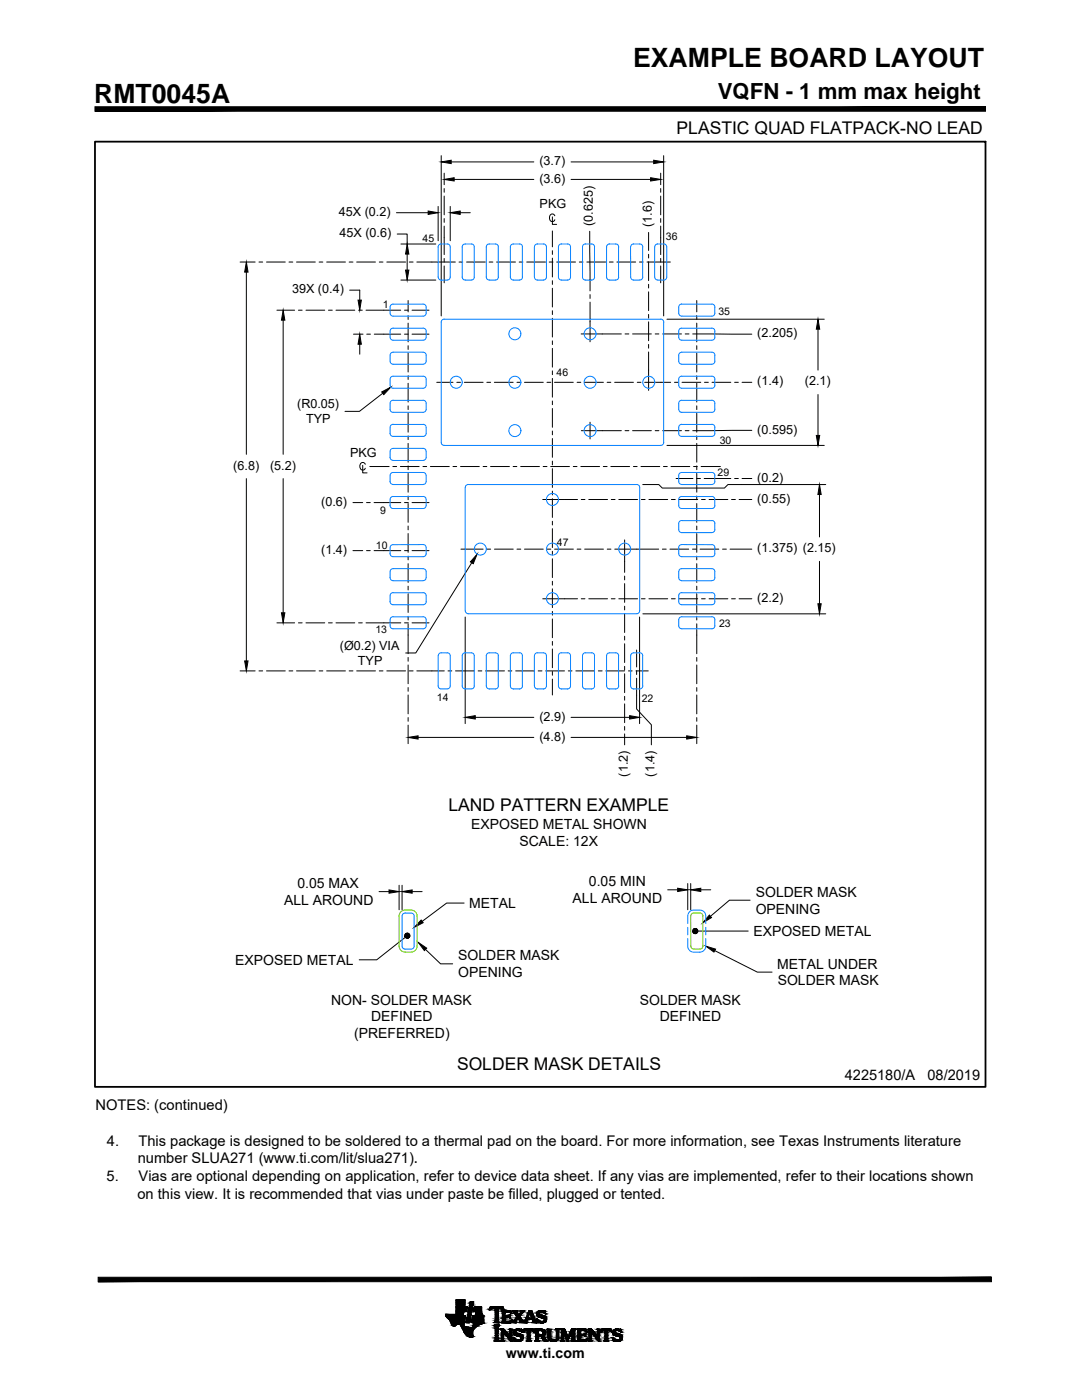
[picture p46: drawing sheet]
<svg xmlns="http://www.w3.org/2000/svg" width="216mm" height="279mm" viewBox="0 0 216 279" stroke-linecap="round" stroke-linejoin="round" font-family="sans-serif">
<defs><g id="words">
<g font-size="5.3">
<text x="126.3" y="13.3">EXAMPLE BOARD LAYOUT</text>
<text x="18.8" y="20.5">RMT0045A</text>
</g>
<text font-size="4.4" x="143.2" y="19.8">VQFN - 1 mm max height</text>
<g font-size="3.5">
<text x="135" y="26.8">PLASTIC QUAD FLATPACK-NO LEAD</text>
<text x="89.5" y="161.9">LAND PATTERN EXAMPLE</text>
<text x="91.2" y="213.6">SOLDER MASK DETAILS</text>
</g>
<g font-size="2.9">
<text x="168.6" y="215.6">4225180/A</text>
<text x="185.1" y="215.6">08/2019</text>
<text x="19.1" y="221.6">NOTES: (continued)</text>
<text x="21.3" y="228.7">4.</text>
<text x="27.5" y="232.2">number SLUA271 (www.ti.com/lit/slua271).</text>
<text x="27.6" y="228.7">This package is designed to be soldered to a thermal pad on the board. For more information, see Texas Instruments literature</text>
<text x="21.3" y="235.7">5.</text>
<text x="27.4" y="239.3">on this view. It is recommended that vias under paste be filled, plugged or tented.</text>
<text x="27.7" y="235.7">Vias are optional depending on application, refer to device data sheet. If any vias are implemented, refer to their locations shown</text>
</g>
<g font-size="2.8">
<text x="94" y="165.4">EXPOSED METAL SHOWN</text>
<text x="103.7" y="168.8">SCALE: 12X</text>
<text x="59.3" y="177.2">0.05 MAX</text>
<text x="117.5" y="176.9">0.05 MIN</text>
<text x="150.8" y="179">SOLDER MASK</text>
<text x="56.7" y="180.6">ALL AROUND</text>
<text x="93.6" y="181.2">METAL</text>
<text x="114.3" y="180.2">ALL AROUND</text>
<text x="150.8" y="182.3">OPENING</text>
<text x="91.4" y="191.7">SOLDER MASK</text>
<text x="150.3" y="186.8">EXPOSED METAL</text>
<text x="46.9" y="192.5">EXPOSED METAL</text>
<text x="91.4" y="195">OPENING</text>
<text x="155.1" y="193.3">METAL UNDER</text>
<text x="155.2" y="196.7">SOLDER MASK</text>
<text x="66.1" y="200.5">NON- SOLDER MASK</text>
<text x="74" y="203.8">DEFINED</text>
<text x="127.7" y="200.5">SOLDER MASK</text>
<text x="131.7" y="203.8">DEFINED</text>
<text x="70.6" y="207.2">(PREFERRED)</text>
<text x="100.9" y="271.1">www.ti.com</text>
</g>
<g font-size="2.5">
<text x="107.6" y="32.9">(3.7)</text>
<text x="107.6" y="36.4">(3.6)</text>
<text x="107.7" y="41.5">PKG</text>
<text x="67.6" y="43.1">45X (0.2)</text>
<text x="67.7" y="47.3">45X (0.6)</text>
<text x="118.3" y="45.1" transform="rotate(-90 118.3 45.1)">(0.625)</text>
<text x="130.1" y="45.3" transform="rotate(-90 130.1 45.3)">(1.6)</text>
<text x="58.3" y="58.5">39X (0.4)</text>
<text x="151.1" y="67.3">(2.205)</text>
<text x="151.1" y="76.9">(1.4)</text>
<text x="160.6" y="76.9">(2.1)</text>
<text x="59.3" y="81.5">(R0.05)</text>
<text x="61.1" y="84.5">TYP</text>
<text x="151.1" y="86.5">(0.595)</text>
<text x="46.6" y="93.7">(6.8)</text>
<text x="53.9" y="93.7">(5.2)</text>
<text x="69.9" y="91.1">PKG</text>
<text x="64.1" y="100.9">(0.6)</text>
<text x="151.1" y="96.1">(0.2)</text>
<text x="151.1" y="100.3">(0.55)</text>
<text x="64.1" y="110.5">(1.4)</text>
<text x="151.1" y="110.2">(1.375) (2.15)</text>
<text x="151.1" y="120.1">(2.2)</text>
<text x="67.8" y="129.7">(Ø0.2) VIA</text>
<text x="71.4" y="132.8">TYP</text>
<text x="107.6" y="143.8">(2.9)</text>
<text x="107.6" y="147.8">(4.8)</text>
<text x="125.3" y="155" transform="rotate(-90 125.3 155)">(1.2)</text>
<text x="130.6" y="155" transform="rotate(-90 130.6 155)">(1.4)</text>
</g>
<g font-size="2.1">
<text x="132.9" y="48">36</text>
<text x="84.3" y="48.4">45</text>
<text x="76.4" y="61.5">1</text>
<text x="143.3" y="62.9">35</text>
<text x="111" y="75">46</text>
<text x="143.6" y="88.5">30</text>
<text x="143.2" y="95.1">29</text>
<text x="75.9" y="102.5">9</text>
<text x="75" y="109.5">10</text>
<text x="111.1" y="108.9">47</text>
<text x="143.5" y="125.2">23</text>
<text x="74.9" y="126.3">13</text>
<text x="87.2" y="140">14</text>
<text x="128" y="140.1">22</text>
</g>
</g></defs>
<g fill="#000" stroke="#000" stroke-width=".2">
<path d="M88 32.3l2-.3v.7zM88.6 35.8l2-.3v.6zM129.8 35.5l2 .3-2 .3zM130.4 32l2 .3-2 .4zM49.2 52.3l.3 2h-.7zM71.4 59.9h.7l-.3 2zM80.9 53.9h.7l-.4 2zM81.2 48.7l.4 2h-.7zM85.4 42.1l2 .4-2 .3zM89.8 42.5l2-.4v.7zM56.5 61.9l.3 2h-.6zM71.8 66.7l.3 2h-.7z"/>
<path d="M76.2 78.2l1.8-.9-1.4 1.5zM163.2 63.7l.4 2h-.7zM162.9 86.9h.7l-.4 2zM163.5 96.7l.4 2h-.7zM95.2 110.6l-.8 1.9-.5-.4zM48.8 131.9h.7l-.3 2zM56.2 122.3h.6l-.3 2zM163.2 120.5h.7l-.4 2zM81.4 147.2l2-.4v.7zM92.8 143.2l2-.4v.7zM125.6 142.8l2 .4-2 .3zM137 146.8l2 .4-2 .3z"/>
<path d="M77.6 177.6l2 .3-2 .4zM80.2 177.9l2-.3v.7zM135.2 177.3l2 .3-2 .3zM137.8 177.6l2-.3v.6zM81.3 186.7l.4-.3 .1 .2zM84 183.6l.4 .5-1.8 1zM83.5 188.1l1.6 1.1-.4 .5zM138.3 185.6l.4 .2h-.5zM141.5 182.6l.5 .5-1.8 1.1zM140.8 188.8l2 .6-.3 .6zM90.5 264.6h.3zM93.9 266.8h.3z"/>
<path d="M94.2 264h2.3zM97.6 261.4h.1zM101.6 263h.2zM101.7 263l.1 .1zM102 262.1h.1zM102.1 263.4h.1zM102.4 266.9h.1zM103.2 265.2h.3zM103.4 267.7h.1zM104.1 265.9h.1zM104.3 265.9h.1zM104.4 265.8h.1z"/>
<path d="M104.8 263.5h.3zM107.1 263.3h.1zM107.4 262.8h1.5zM107.6 263.9h1.1zM107.8 262.9h1.2zM107.9 264h.4zM107.9 266.7h.6zM108.8 262.2h.1zM108.9 267.7h.2zM110.4 267.7h.1zM117.1 265.8h.1zM117.2 267.1h.1z"/>
<path d="M119.9 265.8h.1zM122.1 265.9h.1zM122.2 266.9h.1zM123.1 267.7h.4zM123 265.2h.3zM123.9 265.9h.1z"/>
<path d="M19 21.3v.9l177.6-.9zM19 22.2l177.6-.9v.9z"/>
<path d="M80.8 186.7v.2l.5-.2zM80.8 186.9l.5-.2-.4 .4zM80.9 187.1l.1 .1 .3-.5z"/>
<path d="M81.3 186.7l-.3 .5h.2zM81.3 186.7l.1 .5h-.2zM81.3 186.7l.1 .5 .2-.1z"/>
<path d="M81 186.3l.3 .4-.2-.4zM81 186.3l.3 .4-.5-.2zM80.8 186.5v.2h.5z"/>
<path d="M81.3 186.7l.3 .4 .1-.1zM81.3 186.7l.5 .1-.1 .2zM81.3 186.7l.5 .1v-.2z"/>
<path d="M81.5 186.3l-.2 .4 .4-.3zM81.3 186.2l.2 .1-.2 .4zM81.1 186.3l.2 .4v-.5z"/>
<path d="M138.2 185.8l.1 .2 .4-.2zM138.3 186l.4-.2-.3 .4zM138.7 185.8l-.3 .4 .1 .1z"/>
<path d="M138.7 185.8l-.2 .5h.2zM138.7 185.8l.2 .5h-.2zM138.7 185.8l.2 .5 .2-.1z"/>
<path d="M138.5 185.3l.2 .5v-.5zM138.4 185.5l.1-.2 .2 .5zM138.4 185.5l-.1 .1 .4 .2z"/>
<path d="M138.7 185.8l.4 .4 .1-.2zM138.7 185.8h.5v.2zM138.7 185.8h.5v-.2z"/>
<path d="M139.1 185.5l-.4 .3 .5-.2zM138.9 185.3l.2 .2-.4 .3zM138.7 185.3v.5l.2-.5z"/>
<path d="M19.6 254.9v.9l178.2-.9zM19.6 255.8l178.2-.9v.9z"/>
<path d="M91 259.4h1.8zM91 259.4h1.8z"/>
<path d="M91 259.4l1.8 .1zM91 259.4l1.8 .1z"/>
<path d="M91 259.5h1.8zM91 259.5h1.8z"/>
<path d="M91 259.5h1.8zM91 259.5h1.8z"/>
<path d="M91 259.5l1.8 .1v-.1zM91 259.5l1.8 .1h-1.8z"/>
<path d="M91 259.6l1.8 .1zM91 259.6l1.8 .1z"/>
<path d="M91 259.7l1.8 .2v-.2zM91 259.7l1.8 .2h-1.8zM91 259.9h1.8zM91 259.9h1.8z"/>
<path d="M91 259.9l1.8 .2v-.2zM91 259.9l1.8 .2h-1.8z"/>
<path d="M93.8 259.9h.7zM93.8 259.9h.7zM93.8 259.9h.7zM93.8 259.9h.7z"/>
<path d="M93.8 259.9l.6 .3 .1-.3zM93.8 259.9l.6 .3h-.7zM93.7 260.2h.7zM93.7 260.2h.7z"/>
<path d="M93.8 259.8h.7zM93.8 259.8l.7 .1zM93.8 259.9h.7zM93.8 259.9h.7z"/>
<path d="M89 262.6h3.9zM89 262.6h3.9z"/>
<path d="M90 264h2.7zM90 264h2.7z"/>
<path d="M90.5 264.6l.2 .1zM90.5 264.7h.2z"/>
<path d="M90.4 264.6h.5zM90.4 264.6h.4z"/>
<path d="M90.3 264.6h.6zM90.3 264.6h.6z"/>
<path d="M90.2 264.4h.8zM90.2 264.4h.8z"/>
<path d="M90.2 264.4l.7 .2 .1-.2zM90.2 264.4l.7 .2z"/>
<path d="M90.1 264.3l.9 .1 .2-.1zM90.1 264.3l.9 .1h-.8z"/>
<path d="M90.1 264.3h1.1zM90.1 264.3h1.1z"/>
<path d="M90.1 264.2h1.2zM90.1 264.2l1.1 .1z"/>
<path d="M90.1 264.2h1.4zM90.1 264.2h1.2z"/>
<path d="M88.9 262.6h3.5zM88.9 262.6h3.5z"/>
<path d="M88.9 262.5h3.5zM88.9 262.5h3.5z"/>
<path d="M88.9 262.5h3.5zM88.9 262.5l3.5 .1z"/>
<path d="M91 262.3h1.5zM91 262.3h1.5z"/>
<path d="M88.9 262.3l3.5 .2 .1-.2zM88.9 262.3l3.5 .2h-3.5z"/>
<path d="M91 262.2h1.5zM91 262.2h1.5z"/>
<path d="M91 262.2h1.5zM91 262.2h1.5z"/>
<path d="M91 262.2h1.5zM91 262.2l1.5 .1z"/>
<path d="M91 262.1l1.5 .1v-.1zM91 262.1l1.5 .1h-1.5z"/>
<path d="M91 261.9l1.5 .2v-.2zM91 261.9l1.5 .2h-1.5z"/>
<path d="M91 261.9h1.5zM91 261.9h1.5z"/>
<path d="M91 261.8h1.6zM91 261.8h1.6z"/>
<path d="M91 261.8l1.5 .1 .1-.1zM91 261.8l1.5 .1h-1.5z"/>
<path d="M91.8 264.4l.8 .1zM91.8 264.4l.8 .1z"/>
<path d="M91.5 264.2h1.1zM91.5 264.2h1.1z"/>
<path d="M91.5 264.2h1.1zM91.5 264.2h1.1z"/>
<path d="M91.6 264.2l1 .1v-.1zM91.6 264.2l1 .1z"/>
<path d="M91.8 264.3h.8zM91.8 264.3l.8 .1z"/>
<path d="M91.9 264.5l.7 .1zM91.9 264.5l.7 .1z"/>
<path d="M92 264.6l.7 .1-.1-.1zM92 264.6l.7 .1h-.7z"/>
<path d="M89.9 263.9h2.8zM89.9 263.9h2.8z"/>
<path d="M89.9 263.9l2.8 .1zM89.9 263.9l2.8 .1z"/>
<path d="M90 264l2.6 .2 .1-.2zM90 264l2.6 .2h-2.5z"/>
<path d="M89.9 263.8h2.8zM89.9 263.8l2.8 .1z"/>
<path d="M89.9 263.8h2.8zM89.9 263.8h2.8z"/>
<path d="M92 264.7h.7zM92 264.7h.7z"/>
<path d="M89.8 263.6l2.9 .1zM89.8 263.6l2.9 .1z"/>
<path d="M89.8 263.7h2.9zM89.8 263.7l2.9 .1z"/>
<path d="M92 264.7l.8 .1zM92 264.7l.8 .1z"/>
<path d="M89.7 263.5l3 .1v-.1zM89.7 263.5l3 .1h-2.9z"/>
<path d="M91 260.1h1.8zM91 260.1h1.8z"/>
<path d="M91 260.1l1.8 .2v-.2zM91 260.1l1.8 .2h-1.8z"/>
<path d="M91 260.3l1.8 .1zM91 260.3l1.8 .1z"/>
<path d="M91 260.4l1.8 .2v-.2zM91 260.4l1.8 .2h-1.8z"/>
<path d="M91 260.6l1.8 .2v-.2zM91 260.6l1.8 .2h-1.8z"/>
<path d="M91 260.8h1.8zM91 260.8h1.8z"/>
<path d="M91 260.8h1.8zM91 260.8h1.8z"/>
<path d="M89.5 263.3h3.3zM89.5 263.3h3.3z"/>
<path d="M89.6 263.3l3.1 .2 .1-.2zM89.6 263.3l3.1 .2h-3z"/>
<path d="M89.3 263l3.5 .1zM89.3 263l3.5 .1z"/>
<path d="M89.3 263.1l3.5 .2v-.2zM89.3 263.1l3.5 .2h-3.3z"/>
<path d="M92.1 264.8l.9 .1zM92.1 264.8l.9 .1z"/>
<path d="M89.1 262.8l3.8 .1zM89.1 262.8l3.8 .1z"/>
<path d="M89.1 262.9l3.7 .1 .1-.1zM89.1 262.9l3.7 .1h-3.5z"/>
<path d="M89 262.7h3.9zM89 262.7l3.9 .1z"/>
<path d="M89 262.6l3.9 .1zM89 262.6l3.9 .1z"/>
<path d="M89 262.7h3.9zM89 262.7h3.9z"/>
<path d="M92.1 264.9h1.1zM92.1 264.9h1.1z"/>
<path d="M91 261.7h2.1zM91 261.7l2.1 .1z"/>
<path d="M91 261.6l2.1 .1v-.1zM91 261.6l2.1 .1h-2.1z"/>
<path d="M91 261.5l2.1 .1v-.1zM91 261.5l2.1 .1h-2.1zM91 261.6h2.1zM91 261.6h2.1z"/>
<path d="M91 261.3h2.2zM91 261.3h2.2z"/>
<path d="M91 261.3l2.1 .2 .1-.2zM91 261.3l2.1 .2h-2.1z"/>
<path d="M92.1 264.9h1.5zM92.1 264.9h1.5z"/>
<path d="M91 261.1l2.2 .2v-.2zM91 261.1l2.2 .2h-2.2z"/>
<path d="M91 261l2.2 .1v-.1zM91 261l2.2 .1h-2.2z"/>
<path d="M91 260.8l2.3 .1zM91 260.8l2.3 .1z"/>
<path d="M91 260.9h2.3zM91 260.9h2.3z"/>
<path d="M91 260.9l2.2 .1 .1-.1zM91 260.9l2.2 .1h-2.2z"/>
<path d="M93 263.9l.7 .1zM93 263.9l.7 .1z"/>
<path d="M93 263.8l.7 .1v-.1zM93 263.8l.7 .1h-.7zM93 263.9h.7zM93 263.9h.7z"/>
<path d="M93 263.7l.7 .1 .1-.1zM93 263.7l.7 .1h-.7zM93 263.8h.7zM93 263.8h.7z"/>
<path d="M93.1 263.5l.7 .2v-.2zM93.1 263.5l.7 .2h-.8zM93 263.7h.8zM93 263.7h.8z"/>
<path d="M93.1 263.2l.7 .3v-.3zM93.1 263.2l.7 .3h-.7zM93.1 263.5h.7zM93.1 263.5h.7z"/>
<path d="M93.9 266.8h.2zM93.9 266.8h.2z"/>
<path d="M93.2 263l.6 .2 .1-.2zM93.2 263l.6 .2h-.7zM93.1 263.2h.7zM93.1 263.2h.7z"/>
<path d="M93.3 262.4l.6 .6 .1-.6zM93.3 262.4l.6 .6h-.7zM93.2 263h.7zM93.2 263h.7z"/>
<path d="M93.4 261.8l.6 .6 .1-.6zM93.4 261.8l.6 .6h-.7zM93.3 262.4h.7zM93.3 262.4h.7z"/>
<path d="M93.5 261.6l.6 .2 .1-.2zM93.5 261.6l.6 .2h-.7zM93.4 261.8h.7zM93.4 261.8h.7z"/>
<path d="M93.5 261.3l.7 .3v-.3zM93.5 261.3l.7 .3h-.7zM93.5 261.6h.7zM93.5 261.6h.7z"/>
<path d="M93.5 261.1l.7 .2 .1-.2zM93.5 261.1l.7 .2h-.7zM93.5 261.3h.7zM93.5 261.3h.7z"/>
<path d="M93.7 266.8h.6zM93.7 266.8h.5z"/>
<path d="M93.6 261l.7 .1v-.1zM93.6 261l.7 .1h-.8zM93.5 261.1h.8zM93.5 261.1h.8z"/>
<path d="M93.6 260.8l.7 .1zM93.6 260.8l.7 .1zM93.6 260.9h.7zM93.6 260.9h.7z"/>
<path d="M93.6 260.9h.7zM93.6 260.9l.7 .1zM93.6 261h.7zM93.6 261h.7z"/>
<path d="M92.6 265.8h1.7zM92.6 265.8h1.7z"/>
<path d="M92.6 265.8l1.7 .2v-.2zM92.6 265.8l1.7 .2h-1.6z"/>
<path d="M92.7 266l1.6 .1zM92.7 266l1.6 .1z"/>
<path d="M92.7 266.1l1.6 .1v-.1zM92.7 266.1l1.6 .1h-1.5zM92.8 266.2h1.5zM92.8 266.2h1.5z"/>
<path d="M92.8 266.2l1.5 .2v-.2zM92.8 266.2l1.5 .2h-1.3z"/>
<path d="M93.7 266.8h.6zM93.7 266.8h.6z"/>
<path d="M93 266.4h1.4zM93 266.4h1.4z"/>
<path d="M93.6 260.5h.8zM93.6 260.5h.8z"/>
<path d="M93 266.4l1.4 .1v-.1zM93 266.4l1.4 .1h-1.2z"/>
<path d="M93.7 260.4h.7zM93.7 260.4l.7 .1zM93.6 260.5h.8zM93.6 260.5h.8z"/>
<path d="M92.5 265.6l1.8 .2 .1-.2zM92.5 265.6l1.8 .2h-1.7z"/>
<path d="M93.2 266.5l1.2 .1zM93.2 266.5l1.2 .1z"/>
<path d="M93.2 266.6l1.3 .1zM93.2 266.6l1.3 .1z"/>
<path d="M93.7 260.2l.7 .2v-.2zM93.7 260.2l.7 .2h-.7zM93.7 260.4h.7zM93.7 260.4h.7z"/>
<path d="M93.5 266.8h.9zM93.5 266.8h1z"/>
<path d="M93.5 266.8h.9zM93.5 266.8h.8z"/>
<path d="M92.4 265.5l2 .1 .1-.1zM92.4 265.5l2 .1h-1.9z"/>
<path d="M93.4 266.7h1.1zM93.4 266.7h1.1z"/>
<path d="M93.5 266.7h1zM93.5 266.7l1 .1z"/>
<path d="M92.3 265.3l2.2 .2 .1-.2zM92.3 265.3l2.2 .2h-2.1z"/>
<path d="M92.3 265.3h2.3zM92.3 265.3h2.3z"/>
<path d="M92.2 265l2.4 .3 .2-.3zM92.2 265l2.4 .3h-2.3z"/>
<path d="M92.1 264.9l2.7 .1 .1-.1zM92.1 264.9l2.7 .1h-2.6zM92.2 265h2.6zM92.2 265h2.6z"/>
<path d="M94.4 264.9h.6zM94.4 264.9h.5zM94.3 264.9h.6zM94.3 264.9h.6z"/>
<path d="M94.4 264.8h.6zM94.4 264.8l.6 .1z"/>
<path d="M94.4 264.7h.7zM94.4 264.7l.6 .1z"/>
<path d="M94.4 264.7h.8zM94.4 264.7h.7z"/>
<path d="M94.4 264.5l.8 .2 .2-.2zM94.4 264.5l.8 .2h-.8z"/>
<path d="M94.4 264.4h1.2zM94.4 264.4l1 .1z"/>
<path d="M94.5 264.3h1.3zM94.5 264.3l1.1 .1z"/>
<path d="M94.5 264.2l1.3 .1 .3-.1zM94.5 264.2l1.3 .1h-1.3z"/>
<path d="M94.6 260.8l1.5 .1zM94.6 260.8l1.5 .1zM94.6 260.9h1.5zM94.6 260.9h1.5z"/>
<path d="M94.6 260.9l1.5 .1v-.1zM94.6 260.9l1.5 .1h-1.5zM94.6 261h1.5zM94.6 261h1.5z"/>
<path d="M94.6 261l1.5 .1v-.1zM94.6 261l1.5 .1h-1.5zM94.6 261.1h1.5zM94.6 261.1h1.5z"/>
<path d="M94.6 261.1l1.5 .2v-.2zM94.6 261.1l1.5 .2h-1.6zM94.5 261.3h1.6zM94.5 261.3h1.6z"/>
<path d="M94.5 261.3l1.6 .2v-.2zM94.5 261.3l1.6 .2h-1.6zM94.5 261.5h1.6zM94.5 261.5h1.6z"/>
<path d="M94.5 261.5l1.6 .1v-.1zM94.5 261.5l1.6 .1h-1.6zM94.5 261.6h1.6zM94.5 261.6h1.6z"/>
<path d="M94.5 261.6l1.6 .1v-.1zM94.5 261.6l1.6 .1h-1.6zM94.5 261.7h1.6zM94.5 261.7h1.6z"/>
<path d="M94.5 261.7l1.6 .1zM94.5 261.7l1.6 .1zM94.4 261.8h1.7zM94.4 261.8h1.7z"/>
<path d="M95 261.8h1.1zM95 261.8h1.1z"/>
<path d="M95 261.8l1.1 .1zM95 261.8l1.1 .1z"/>
<path d="M94.9 261.9h1.2zM94.9 261.9h1.2z"/>
<path d="M94.9 261.9l1.2 .2v-.2zM94.9 261.9l1.2 .2h-1.2z"/>
<path d="M94.9 262.1l1.3 .1-.1-.1zM94.9 262.1l1.3 .1h-1.3z"/>
<path d="M94.5 264.2h1.7zM94.5 264.2h1.6z"/>
<path d="M94.9 262.2l1.4 .1-.1-.1zM94.9 262.2l1.4 .1h-1.4z"/>
<path d="M94.9 262.3l1.5 .2-.1-.2zM94.9 262.3l1.5 .2h-1.6z"/>
<path d="M94.5 264.2h1.8zM94.5 264.2h1.7z"/>
<path d="M94.8 262.5h1.6zM94.8 262.5h1.6z"/>
<path d="M94.8 262.5l1.7 .1zM94.8 262.5l1.7 .1z"/>
<path d="M94.8 262.6h1.7zM94.8 262.6h1.7z"/>
<path d="M94.5 264.1h2zM94.5 264.1l1.8 .1z"/>
<path d="M94.8 262.6h1.7zM94.8 262.6h1.7zM94.8 262.6h1.7zM94.8 262.6h1.7z"/>
<path d="M94.8 262.6h1.7zM94.8 262.6h1.7z"/>
<path d="M94.3 262.6h2.2zM94.3 262.6h2.2z"/>
<path d="M94.3 262.6l2.2 .1zM94.3 262.6l2.2 .1z"/>
<path d="M94.3 262.7h2.2zM94.3 262.7h2.2z"/>
<path d="M94.3 262.7l2.2 .1zM94.3 262.7l2.2 .1zM94.2 262.8h2.3zM94.2 262.8h2.3z"/>
<path d="M94.2 262.8l2.3 .1v-.1zM94.2 262.8l2.3 .1h-2.3z"/>
<path d="M94.2 262.9l2.3 .1zM94.2 262.9l2.3 .1z"/>
<path d="M94.2 263l2.3 .3v-.3zM94.2 263l2.3 .3h-2.4z"/>
<path d="M94.1 263.3h2.4zM94.1 263.3h2.4z"/>
<path d="M94.1 263.3l2.4 .1zM94.1 263.4h2.4z"/>
<path d="M94.1 263.4l2.4 .1v-.1zM94.1 263.4l2.4 .1h-2.4z"/>
<path d="M94.1 263.5h2.4zM94.1 263.5h2.4z"/>
<path d="M94.1 263.5l2.4 .1zM94.1 263.5l2.4 .1z"/>
<path d="M94.1 263.6l2.4 .1v-.1zM94.1 263.6l2.4 .1h-2.4z"/>
<path d="M94.1 263.7l2.4 .1zM94.1 263.7l2.4 .1z"/>
<path d="M94.1 263.8h2.4zM94.1 263.8h2.4z"/>
<path d="M94.1 263.8l2.4 .1zM94.1 263.8l2.4 .1z"/>
<path d="M94.1 263.9h2.4zM94.1 263.9h2.4z"/>
<path d="M94.1 263.9l2.4 .1zM94.1 263.9l2.4 .1zM94.2 264h2.3z"/>
<path d="M94.3 264h2.2zM94.3 264h2.2z"/>
<path d="M94.5 264h2zM94.5 264h2zM94.5 264h2zM94.5 264h2z"/>
<path d="M94.5 264h2zM94.5 264h2z"/>
<path d="M94.5 264h2zM94.5 264h2z"/>
<path d="M94.5 264l2 .1zM94.5 264l2 .1zM94.5 264.1h2zM94.5 264.1h2zM94.5 264.1h2zM94.5 264.1h2z"/>
<path d="M94.5 264.1h2zM94.5 264.1h2z"/>
<path d="M97.6 261.4h.2zM97.6 261.4h.1z"/>
<path d="M97.7 261.3h.1zM97.7 261.3l.1 .1z"/>
<path d="M97.7 261.3h.2zM97.7 261.3h.1z"/>
<path d="M97.7 261.2h.3zM97.7 261.2l.2 .1z"/>
<path d="M97.7 261.2h.4zM97.7 261.2h.3z"/>
<path d="M97.7 261.2h.6zM97.7 261.2h.7z"/>
<path d="M97.7 261.2h.6zM97.7 261.2h.4z"/>
<path d="M97.7 261.2h.7zM97.7 261.2h.9z"/>
<path d="M98.6 264.5h1.1zM98.6 264.5h1.1zM98.6 264.5h1.1zM98.6 264.5h1.1zM98.6 264.5h1.1zM98.6 264.5h1.1zM98.6 264.5h1.1zM98.6 264.5h1.1zM98.6 264.5h1.1zM98.6 264.5h1.1zM98.6 264.5h1.1zM98.6 264.5h1.1zM98.6 264.5h1.1zM98.6 264.5h1.1zM98.6 264.5h1.1zM98.6 264.5h1.1z"/>
<path d="M98.6 263.9h1zM98.6 263.9h1z"/>
<path d="M98.7 263.9h.9zM98.7 263.9h.9z"/>
<path d="M98.7 263.8h.8zM98.7 263.8h.8z"/>
<path d="M98.8 261.4h.6zM98.8 261.4h.6z"/>
<path d="M98.8 265.3h.6zM98.8 265.3h.6z"/>
<path d="M98.8 261.3l.6 .1zM98.8 261.3l.6 .1zM98.8 261.4h.6zM98.8 261.4h.6z"/>
<path d="M98.8 261.4h.6zM98.8 261.4h.6z"/>
<path d="M98.8 261.4l.6 .1v-.1zM98.8 261.4l.6 .1h-.6zM98.8 261.5h.6zM98.8 261.5h.6z"/>
<path d="M98.8 261.5l.6 .2v-.2zM98.8 261.5l.6 .2h-.6zM98.8 261.7h.6zM98.8 261.7h.6z"/>
<path d="M98.8 261.7l.6 .4v-.4zM98.8 261.7l.6 .4h-.6zM98.8 262.1h.6zM98.8 262.1h.6z"/>
<path d="M98.8 262.1l.6 .4v-.4zM98.8 262.1l.6 .4h-.6zM98.8 262.5h.6zM98.8 262.5h.6z"/>
<path d="M98.8 262.5l.6 .4v-.4zM98.8 262.5l.6 .4h-.6zM98.8 262.9h.6zM98.8 262.9h.6z"/>
<path d="M98.8 262.9l.6 .3v-.3zM98.8 262.9l.6 .3h-.6zM98.8 263.2h.6zM98.8 263.2h.6z"/>
<path d="M98.8 263.2l.6 .2v-.2zM98.8 263.2l.6 .2h-.6zM98.8 263.4h.6zM98.8 263.4h.6z"/>
<path d="M98.8 263.4l.6 .1v-.1zM98.8 263.4l.6 .1h-.6zM98.8 263.5h.6zM98.8 263.5h.6z"/>
<path d="M98.8 263.5l.6 .1zM98.8 263.5l.6 .1zM98.8 263.6h.6zM98.8 263.6h.6z"/>
<path d="M98.8 263.6h.6zM98.8 263.6h.6z"/>
<path d="M98.8 263.6l.6 .2v-.2zM98.8 263.6l.6 .2h-.6z"/>
<path d="M98.8 264.9h.6zM98.8 264.9h.6zM98.8 264.9h.6zM98.8 264.9h.6z"/>
<path d="M98.8 264.9l.6 .1zM98.8 264.9l.6 .1zM98.8 265h.6zM98.8 265h.6z"/>
<path d="M98.8 265l.6 .1v-.1zM98.8 265l.6 .1h-.6zM98.8 265.1h.6zM98.8 265.1h.6z"/>
<path d="M98.8 265.1l.6 .2v-.2zM98.8 265.1l.6 .2h-.6z"/>
<path d="M98.8 265.3l.6 .4v-.4zM98.8 265.3l.6 .4h-.6zM98.8 265.7h.6zM98.8 265.7h.6z"/>
<path d="M98.8 265.7l.6 .4v-.4zM98.8 265.7l.6 .4h-.6zM98.8 266.1h.6zM98.8 266.1h.6z"/>
<path d="M98.8 266.1l.6 .4v-.4zM98.8 266.1l.6 .4h-.6zM98.8 266.5h.6zM98.8 266.5h.6z"/>
<path d="M98.8 266.5l.6 .4v-.4zM98.8 266.5l.6 .4h-.6zM98.8 266.9h.6zM98.8 266.9h.6z"/>
<path d="M98.8 266.9l.6 .2v-.2zM98.8 266.9l.6 .2h-.6zM98.8 267.1h.6zM98.8 267.1h.6z"/>
<path d="M98.8 267.1l.6 .1v-.1zM98.8 267.1l.6 .1h-.6zM98.8 267.2h.6zM98.8 267.2h.6z"/>
<path d="M98.8 267.2h.6zM98.8 267.2h.6zM98.8 267.2h.6zM98.8 267.2h.6z"/>
<path d="M98.8 267.2l.6 .1zM98.8 267.2l.6 .1z"/>
<path d="M98.8 267.3l.6 .1v-.1zM98.8 267.3l.6 .1h-.6z"/>
<path d="M98.8 261.3h.6zM98.8 261.3h.6z"/>
<path d="M98.8 263.8h.7zM98.8 263.8h.7h-.8z"/>
<path d="M98.8 264.8h.6zM98.8 264.8h.6z"/>
<path d="M98.8 264.8l.6 .1v-.1zM98.8 264.8l.6 .1h-.6z"/>
<path d="M98.8 267.4l.7 .1zM98.8 267.4l.7 .1h-.8z"/>
<path d="M98.8 261.2h.6zM98.8 261.2l.6 .1z"/>
<path d="M98.8 264.7h.6zM98.8 264.7l.6 .1z"/>
<path d="M98.7 263.8l.9 .1zM98.7 263.9h.9z"/>
<path d="M98.7 267.5l.9 .1zM98.7 267.6h.9z"/>
<path d="M98.7 264.7h.8zM98.7 264.7h.7z"/>
<path d="M98.7 261.2h.8zM98.7 261.2h.7z"/>
<path d="M98.7 264.6h.8zM98.7 264.6l.8 .1z"/>
<path d="M98.7 263.9h.9zM98.6 263.9h1z"/>
<path d="M98.7 264.6h.9zM98.7 264.6h.8z"/>
<path d="M98.7 267.6h1zM98.6 267.6h1.1z"/>
<path d="M98.6 261.2h1zM98.6 261.2h.9z"/>
<path d="M98.6 263.9l1 .1zM98.6 263.9l1 .1z"/>
<path d="M98.6 264.5l1.1 .1zM98.6 264.5l1.1 .1zM98.6 264.6h1.1zM98.6 264.6h1.1z"/>
<path d="M98.6 264.6h1.1zM98.6 264.6h1z"/>
<path d="M98.6 267.6l1.1 .1zM98.6 267.6l1.1 .1z"/>
<path d="M100.1 267.3h.3zM100.1 267.3h.3z"/>
<path d="M100.3 262h.5zM100.3 262h.5z"/>
<path d="M97.8 260.8l2.6 .1zM97.8 260.8l2.6 .1zM97.8 260.9h2.6zM97.8 260.9h2.6z"/>
<path d="M97.8 260.9h2.6zM97.8 260.9h2.6zM97.8 260.9h2.6zM97.8 260.9h2.6z"/>
<path d="M97.8 260.9l2.7 .2-.1-.2zM97.8 260.9l2.7 .2h-2.8z"/>
<path d="M100.1 265.9h.3zM100.1 265.9h.3z"/>
<path d="M100.1 265.9h.3zM100.1 265.9h.3z"/>
<path d="M100.1 265.9l.3 .2v-.2zM100.1 265.9l.3 .2h-.3z"/>
<path d="M100.1 266.1l.3 .1zM100.1 266.1l.3 .1z"/>
<path d="M100.1 266.2l.3 .1v-.1zM100.1 266.2l.3 .1h-.3z"/>
<path d="M100.1 266.3l.3 .2v-.2zM100.1 266.3l.3 .2h-.3z"/>
<path d="M100.1 266.5l.3 .1v-.1zM100.1 266.5l.3 .1h-.3z"/>
<path d="M100.1 266.6l.3 .2v-.2zM100.1 266.6l.3 .2h-.3z"/>
<path d="M100.1 266.8l.3 .1v-.1zM100.1 266.8l.3 .1h-.3z"/>
<path d="M100.1 266.9l.3 .1zM100.1 266.9l.3 .1z"/>
<path d="M100.1 267l.3 .1zM100.1 267l.3 .1z"/>
<path d="M100.1 267.1h.3zM100.1 267.1h.3z"/>
<path d="M100.1 267.1l.3 .1zM100.1 267.1l.3 .1z"/>
<path d="M100.1 267.2h.3zM100.1 267.2h.3z"/>
<path d="M100.1 267.2l.3 .1zM100.1 267.2l.3 .1z"/>
<path d="M100.1 267.3l.3 .1v-.1zM100.1 267.3l.3 .1h-.3z"/>
<path d="M100.1 265.9h.3zM100.1 265.9h.3z"/>
<path d="M100.1 267.4l.4 .1zM100.1 267.4l.4 .1z"/>
<path d="M100 267.5h.5zM100 267.5h.5z"/>
<path d="M97.7 261.1l2.8 .1zM97.7 261.1l2.8 .1z"/>
<path d="M99.6 261.2h.9zM99.6 261.2h.9z"/>
<path d="M99.8 261.2h.7zM99.8 261.2h.7z"/>
<path d="M99.9 261.2h.6zM99.9 261.2h.6z"/>
<path d="M100.5 266h.7zM100.5 266h.7z"/>
<path d="M100 267.5h.5zM100 267.5h.5z"/>
<path d="M100.2 261.2l.3 .1zM100.2 261.2l.3 .1z"/>
<path d="M100 267.5l.6 .1zM100 267.6h.6z"/>
<path d="M100.4 261.3h.1zM100.4 261.3h.1z"/>
<path d="M100.4 261.3l.1 .1zM100.4 261.3l.1 .1z"/>
<path d="M100.4 261.4h.2zM100.4 261.4h.2z"/>
<path d="M99.9 265.3h.7zM99.9 265.3h.7z"/>
<path d="M100.5 261.4h.1zM100.5 261.4h.1z"/>
<path d="M99.9 265.3h.7zM99.9 265.3h.7z"/>
<path d="M100 267.6h.7zM99.9 267.6h.8z"/>
<path d="M99.9 265.3h.7zM99.9 265.3h.7z"/>
<path d="M99.9 265.3l.8 .1zM99.9 265.3l.8 .1z"/>
<path d="M99.9 267.6l.8 .1zM99.9 267.6l.8 .1z"/>
<path d="M99.9 265.4h.8zM99.9 265.4h.8z"/>
<path d="M99.9 265.4h.8zM99.9 265.4h.8z"/>
<path d="M100 265.4l.7 .1zM100 265.4l.7 .1z"/>
<path d="M100 265.5h.8zM100 265.5h.8z"/>
<path d="M100.3 262h.5zM100.3 262h.5z"/>
<path d="M100.3 262l.5 .1zM100.3 262l.5 .1z"/>
<path d="M100.3 262.1h.5zM100.3 262.1h.5z"/>
<path d="M100.3 262.1l.5 .1zM100.3 262.1l.5 .1z"/>
<path d="M100.3 262.2h.5zM100.3 262.2h.5z"/>
<path d="M100.3 262.2l.5 .3v-.3zM100.3 262.2l.5 .3h-.5z"/>
<path d="M100.3 262.5h.5zM100.3 262.5h.5z"/>
<path d="M100.3 262.5l.5 .1zM100.3 262.5l.5 .1z"/>
<path d="M100.3 262.9h.5zM100.3 262.9h.5z"/>
<path d="M100.3 262.9l.5 .1v-.1zM100.3 262.9l.5 .1h-.5z"/>
<path d="M100.3 263l.5 .1zM100.3 263l.5 .1z"/>
<path d="M100.3 263.1l.5 .1v-.1zM100.3 263.1l.5 .1h-.5z"/>
<path d="M100.3 263.2l.5 .1v-.1zM100.3 263.2l.5 .1h-.5z"/>
<path d="M100.3 263.3l.5 .1zM100.3 263.3l.5 .1z"/>
<path d="M100.3 263.4l.5 .1zM100.3 263.4l.5 .1z"/>
<path d="M100.3 263.5h.5zM100.3 263.5h.5z"/>
<path d="M100.3 263.5h.5zM100.3 263.5h.5z"/>
<path d="M100.3 262h.5zM100.3 262h.5z"/>
<path d="M100.3 262h.5zM100.3 262h.5z"/>
<path d="M100.3 262h.5zM100.3 262h.5z"/>
<path d="M100.3 262.6h.5zM100.3 262.6h.5z"/>
<path d="M100.3 262.9h.5zM100.3 262.9h.5z"/>
<path d="M100.3 263.5l.5 .1zM100.3 263.5l.5 .1z"/>
<path d="M100.3 263.6h.5zM100.3 263.6h.5z"/>
<path d="M100.3 263.6h.5zM100.3 263.6h.5z"/>
<path d="M100.3 263.6l.5 .1zM100.3 263.6l.5 .1z"/>
<path d="M100.1 265.5l.8 .2-.1-.2zM100.1 265.5l.8 .2h-.8z"/>
<path d="M100.3 261.9h.5zM100.3 261.9l.5 .1z"/>
<path d="M100.3 263.7h.5zM100.3 263.7h.5z"/>
<path d="M100.3 263.7h.6zM100.2 263.7h.7z"/>
<path d="M100.3 261.9h.6zM100.3 261.9h.5z"/>
<path d="M100.1 265.7h.8zM100.1 265.7h.8z"/>
<path d="M100.1 265.7h.8zM100.1 265.7h.8z"/>
<path d="M100.1 265.7h.9zM100.1 265.7h.9z"/>
<path d="M100.2 261.9h.8zM100.2 261.9h.7z"/>
<path d="M100.2 263.7h.8zM100.2 263.7h.8z"/>
<path d="M100.1 265.7l.9 .1zM100.1 265.7l.9 .1z"/>
<path d="M100.1 265.8l1 .1zM100.1 265.8l1 .1z"/>
<path d="M100.4 265.9h.7zM100.4 265.9h.7z"/>
<path d="M100.4 265.9l.8 .1zM100.4 265.9l.8 .1z"/>
<path d="M100.5 266h.7zM100.5 266h.7z"/>
<path d="M100.6 266l.8 .2-.2-.2zM100.6 266l.8 .2h-.7z"/>
<path d="M100.7 266.2h.7zM100.7 266.2h.7z"/>
<path d="M100.7 266.2l.8 .1zM100.7 266.2l.8 .1z"/>
<path d="M101.4 262.6h.4zM101.4 262.6h.4zM101.4 262.6h.4z"/>
<path d="M100.8 266.3l.8 .1-.1-.1zM100.8 266.3l.8 .1h-.7z"/>
<path d="M101.6 265.3h.7zM101.6 265.3h.7z"/>
<path d="M100.9 266.4l.7 .1zM100.9 266.4l.7 .1z"/>
<path d="M100.9 266.5h.7zM100.9 266.5h.7z"/>
<path d="M101 266.5l.7 .1zM101 266.5l.7 .1z"/>
<path d="M101 266.6h.8zM101 266.6h.8z"/>
<path d="M101.8 265.7h.3zM101.8 265.7h.3z"/>
<path d="M101.1 266.6h.7zM101.1 266.6h.7z"/>
<path d="M101.7 262.4l.1 .1zM101.7 262.4l.1 .1z"/>
<path d="M101.6 262.5h.2zM101.6 262.5h.2z"/>
<path d="M101.6 262.5l.2 .1zM101.6 262.5l.2 .1z"/>
<path d="M101.6 262.6h.2zM101.5 262.6h.3z"/>
<path d="M101.5 262.6h.3zM101.4 262.6h.4zM101.4 262.6h.4z"/>
<path d="M100.3 262.6l1.5 .1v-.1zM100.3 262.6l1.5 .1h-1.5z"/>
<path d="M100.3 262.7l1.5 .1zM100.3 262.7l1.5 .1z"/>
<path d="M100.3 262.8l1.5 .1zM100.3 262.8l1.5 .1z"/>
<path d="M101.4 262.9h.4zM101.4 262.9h.4z"/>
<path d="M101.5 262.9h.3zM101.5 262.9h.3z"/>
<path d="M101.6 262.9l.2 .1zM101.6 262.9l.2 .1zM101.6 263h.2z"/>
<path d="M101.7 263h.1zM101.7 263h.1z"/>
<path d="M100 261.6h1.9zM100 261.6h1.9z"/>
<path d="M100 261.6l1.9 .1zM100 261.6l1.9 .1z"/>
<path d="M100 261.7h1.9zM100 261.7h1.9z"/>
<path d="M100.1 261.7h1.9zM100.1 261.7h1.9z"/>
<path d="M101.9 267.6h.2zM101.9 267.6h.2z"/>
<path d="M100.2 261.7l1.8 .1zM100.2 261.7l1.8 .1z"/>
<path d="M100.2 261.8h1.8zM100.2 261.8h1.8z"/>
<path d="M100.2 261.8h1.8zM100.2 261.8h1.8z"/>
<path d="M100.2 261.8l1.8 .1zM100.2 261.8l1.8 .1z"/>
<path d="M101.4 261.9h.6zM101.4 261.9h.6z"/>
<path d="M101.6 261.9l.5 .1zM101.6 261.9l.5 .1z"/>
<path d="M100 264h2zM100 264h2z"/>
<path d="M100.1 263.9h1.9zM100 263.9h2z"/>
<path d="M100 263.9h2zM100 263.9h2z"/>
<path d="M100 263.9h2zM100 263.9l2 .1z"/>
<path d="M101.8 262h.3zM101.8 262h.3z"/>
<path d="M100.2 263.8h1.9zM100.1 263.9h1.9z"/>
<path d="M101.9 262l.2 .1zM101.9 262l.2 .1z"/>
<path d="M102 262.1h.1zM102 262.1h.1zM102 262.1h.1zM102 262.1h.1z"/>
<path d="M100.2 263.7h1.9zM100.2 263.7h1.9z"/>
<path d="M100.2 263.7l1.9 .1zM100.2 263.7l1.9 .1z"/>
<path d="M100.2 263.8h1.9zM100.2 263.8h1.9z"/>
<path d="M101.8 265.6l.3 .1zM101.8 265.6l.3 .1z"/>
<path d="M101.8 265.7h.3zM101.8 265.7h.3z"/>
<path d="M101.8 265.7h.3zM101.8 265.7h.3z"/>
<path d="M101.8 265.7h.3zM101.8 265.7h.3z"/>
<path d="M101.8 265.7l.3 .1zM101.8 265.7l.3 .1z"/>
<path d="M101.8 265.8h.3zM101.8 265.8h.3z"/>
<path d="M101.8 265.8l.3 .1zM101.8 265.8l.3 .1z"/>
<path d="M101.8 265.9l.3 .1zM101.8 265.9l.3 .1z"/>
<path d="M101.8 266l.3 .1v-.1zM101.8 266l.3 .1h-.3z"/>
<path d="M101.8 266.1l.3 .2v-.2zM101.8 266.1l.3 .2h-.3z"/>
<path d="M101.8 266.3h.3zM101.8 266.3h.3z"/>
<path d="M101.8 266.3l.3 .2v-.2zM101.8 266.3l.3 .2h-.3z"/>
<path d="M101.8 266.5l.3 .1v-.1zM101.8 266.5l.3 .1h-.3z"/>
<path d="M101.8 266.6h.3zM101.8 266.6h.3z"/>
<path d="M101.1 266.6l1 .1zM101.1 266.6l1 .1z"/>
<path d="M101.1 266.7l1 .1v-.1zM101.1 266.7l1 .1z"/>
<path d="M101.2 266.8l.9 .3v-.3zM101.2 266.8l.9 .3h-.6z"/>
<path d="M101.5 267.1h.6zM101.5 267.1h.6z"/>
<path d="M101.5 267.1l.6 .2v-.2zM101.5 267.1l.6 .2h-.5z"/>
<path d="M101.6 267.3l.5 .1v-.1zM101.6 267.3l.5 .1z"/>
<path d="M101.7 267.4h.4zM101.7 267.4h.4z"/>
<path d="M101.8 267.4l.3 .1v-.1zM101.8 267.4l.3 .1z"/>
<path d="M101.9 267.5h.2zM101.9 267.5h.2z"/>
<path d="M101.9 267.5l.2 .1zM101.9 267.5l.2 .1z"/>
<path d="M101.9 267.6l.2 .1zM101.9 267.6l.2 .1z"/>
<path d="M102 267.7h.1zM102 267.7h.1z"/>
<path d="M101.7 263.7h.4zM101.5 263.7h.6z"/>
<path d="M101.8 265.5l.3 .1zM101.8 265.5l.3 .1z"/>
<path d="M101.8 265.6h.3zM101.8 265.6h.3z"/>
<path d="M101.8 263.6h.3zM101.7 263.7h.4z"/>
<path d="M101.8 265.5h.3zM101.8 265.5h.3z"/>
<path d="M101.8 265.5h.3zM101.8 265.5h.3z"/>
<path d="M102.2 263.9h.9zM102.2 263.9h.9z"/>
<path d="M102 263.5h.2zM102 263.5h.2z"/>
<path d="M102 263.5l.1 .1 .1-.1zM101.8 263.6l.2-.1 .1 .1z"/>
<path d="M101.7 265.4h.5zM101.7 265.4l.4 .1z"/>
<path d="M102.1 263.5h.1zM102.1 263.5h.1z"/>
<path d="M101.7 265.4h.5zM101.7 265.4h.5z"/>
<path d="M101.7 265.4h.5zM101.7 265.4h.5z"/>
<path d="M102.3 261.7h.9zM102.3 261.7h.9z"/>
<path d="M101.6 265.3h.7zM101.6 265.3h.7z"/>
<path d="M101.6 265.3h.7zM101.6 265.3h.7z"/>
<path d="M101.6 265.3h.7zM101.6 265.3l.6 .1z"/>
<path d="M102.5 265.9h.4zM102.5 265.9h.4z"/>
<path d="M102.5 266.1h.6zM102.5 266.1h.6z"/>
<path d="M102.5 266.1h.7zM102.5 266.1h.7z"/>
<path d="M102.4 266.9l.1 .1zM102.4 266.9l.1 .1z"/>
<path d="M102.4 267l.2 .1zM102.4 267l.2 .1z"/>
<path d="M102.6 267.6h.2zM102.6 267.6h.2z"/>
<path d="M102.4 267.1h.2zM102.4 267.1h.2z"/>
<path d="M102.4 267.1l.5 .2zM102.4 267.1l.5 .2h-.4z"/>
<path d="M102.7 266.4h1.5zM102.7 266.4h1.5z"/>
<path d="M102.6 267.6h.1zM102.6 267.6h.1z"/>
<path d="M102.6 267.6h.1zM102.6 267.6l.1 .1z"/>
<path d="M102.8 265.4h1.1zM102.8 265.4h1.1z"/>
<path d="M102.6 267.6h.2zM102.6 267.6h.1z"/>
<path d="M102.5 267.3h.5zM102.5 267.3h.5z"/>
<path d="M102.5 263.8h.4zM102.4 263.8h.5z"/>
<path d="M102.4 263.8h.5zM102.4 263.8h.5z"/>
<path d="M102.4 263.8l.5 .1zM102.3 263.9h.6z"/>
<path d="M102.5 265.8l.4 .1zM102.5 265.8l.4 .1h-.4z"/>
<path d="M102.9 267.6h1.1zM102.9 267.6h1.1z"/>
<path d="M102.5 263.7h.4zM102.5 263.7l.4 .1h-.4zM102.5 263.8h.4zM102.5 263.8h.4z"/>
<path d="M102.3 263.9h.7zM102.2 263.9h.8z"/>
<path d="M102.5 265.7l.4 .1zM102.5 265.7l.4 .1z"/>
<path d="M102.5 265.8h.4zM102.5 265.8h.4z"/>
<path d="M102.5 265.9l.5 .1zM102.5 265.9l.5 .1z"/>
<path d="M102.6 263.6h.3zM102.6 263.6h.4z"/>
<path d="M102.6 263.6h.3zM102.6 263.6h.3z"/>
<path d="M102.6 263.6h.3zM102.6 263.6l.3 .1z"/>
<path d="M102.6 263.6h.4zM102.6 263.6h.4z"/>
<path d="M102.5 266l.6 .1zM102.5 266l.6 .1z"/>
<path d="M102.6 263.6h.4zM102.6 263.6h.4z"/>
<path d="M102.2 263.9h.9zM102.2 263.9h.9z"/>
<path d="M102.5 265.6h.5zM102.5 265.6l.4 .1z"/>
<path d="M102.5 267.3l.6 .1zM102.5 267.3l.6 .1z"/>
<path d="M103 263h.3zM103 263h.3z"/>
<path d="M102.6 263.5h.4zM102.6 263.5l.4 .1z"/>
<path d="M102.5 265.6h.5zM102.5 265.6h.5z"/>
<path d="M102.7 263.5h.3zM102.6 263.5h.4z"/>
<path d="M102.7 263.5h.3zM102.7 263.5h.3z"/>
<path d="M102.2 263.9l.9 .1zM102.2 263.9l.9 .1z"/>
<path d="M102.5 266.1h.7zM102.5 266.1h.7z"/>
<path d="M103.1 262.7h.6zM103.1 262.7h.6z"/>
<path d="M102.8 263.3l.2 .2 .1-.2zM102.8 263.3l.2 .2h-.3z"/>
<path d="M102.5 267.4h.8zM102.5 267.4h.8z"/>
<path d="M102.8 263.3h.3zM102.8 263.3h.3z"/>
<path d="M102.4 261.7h.8zM102.4 261.7h.8z"/>
<path d="M102.4 261.7l.8 .1zM102.4 261.7l.8 .1z"/>
<path d="M102.5 261.8h.7zM102.5 261.8h.7z"/>
<path d="M102.5 261.8l.7 .1zM102.5 261.8l.7 .1z"/>
<path d="M102.6 265.5h.6zM102.6 265.5h.6z"/>
<path d="M102.6 265.5h.6zM102.6 265.5l.4 .1z"/>
<path d="M102.5 261.9h.7zM102.5 261.9h.7z"/>
<path d="M102.6 261.9l.6 .1zM102.6 261.9l.6 .1z"/>
<path d="M102.6 262h.6zM102.6 262h.6zM102.6 262h.6zM102.6 262h.6z"/>
<path d="M102.3 261.7h.9zM102.3 261.7h.9z"/>
<path d="M102.6 262h.6zM102.6 262h.6z"/>
<path d="M102.6 262h.6zM102.6 262h.6z"/>
<path d="M102.6 262l.7 .1zM102.6 262l.7 .1z"/>
<path d="M102.9 263.2l.2 .1 .1-.1zM102.9 263.2l.2 .1h-.3z"/>
<path d="M102.5 266.1h.8zM102.5 266.1h.8z"/>
<path d="M102.9 263.1h.4zM102.9 263.1l.3 .1z"/>
<path d="M102.5 267.4h.9zM102.5 267.4h.9z"/>
<path d="M102.6 262.1h.7zM102.6 262.1h.7z"/>
<path d="M102.9 263.1h.4zM102.9 263.1h.4z"/>
<path d="M102.5 266.1l.9 .1zM102.5 266.1l.9 .1z"/>
<path d="M102.2 261.6l1.1 .1zM102.2 261.6l1.1 .1z"/>
<path d="M102.2 261.7h1.1zM102.2 261.7h1z"/>
<path d="M102.7 262.1l.7 .1zM102.7 262.1l.7 .1z"/>
<path d="M103 263h.3zM103 263h.3z"/>
<path d="M103 263h.3zM103 263l.3 .1z"/>
<path d="M102.6 265.5h.7zM102.6 265.5h.6z"/>
<path d="M103.3 266.7h1.1zM103.3 266.7h1.1z"/>
<path d="M102.8 262.2l.7 .2-.1-.2zM102.8 262.2l.7 .2h-.6z"/>
<path d="M102.9 262.4h.6zM102.9 262.4h.6z"/>
<path d="M103.2 265.2h.3zM103.1 265.2h.4z"/>
<path d="M102.9 262.4l.6 .1zM102.9 262.4l.6 .1z"/>
<path d="M103.1 265.2l.5 .1zM103 265.3h.6z"/>
<path d="M102.5 266.2h1zM102.5 266.2h1z"/>
<path d="M102.5 266.2h1.1zM102.5 266.2h1.1z"/>
<path d="M102.9 262.5h.6zM102.9 262.5h.6z"/>
<path d="M103.6 262.5h.3zM103.6 262.5h.3z"/>
<path d="M102.9 262.5h.7zM102.9 262.5h.7z"/>
<path d="M103.6 263.9h1.6zM103.6 263.9h1.6z"/>
<path d="M102.5 266.2h1.1zM102.5 266.2h1.1z"/>
<path d="M103 265.3h.7zM103 265.3h.7z"/>
<path d="M103.3 267.7h.3zM103.3 267.7h.2z"/>
<path d="M103 265.3h.8zM102.9 265.3h.9z"/>
<path d="M102.5 266.2h1.2zM102.5 266.2h1.2z"/>
<path d="M102.5 266.2h1.3zM102.5 266.2h1.3z"/>
<path d="M103.2 267.7h.5zM103.2 267.7h.4z"/>
<path d="M103.1 262.7h.6zM103.1 262.7h.6z"/>
<path d="M103.1 262.7h.6zM103.1 262.7h.6z"/>
<path d="M103.1 262.7h.6zM103.1 262.7h.6z"/>
<path d="M103.1 262.7l.6 .1zM103.1 262.7l.6 .1z"/>
<path d="M103.1 262.8h.7zM103.1 262.8h.7zM103.2 262.8h.6zM103.2 262.8h.6z"/>
<path d="M103.7 263.6h.7zM103.7 263.6h.7z"/>
<path d="M103.8 263.9h.8zM103.8 263.9h.8z"/>
<path d="M103 262.6h.8zM103 262.6l.7 .1z"/>
<path d="M103.2 262.8h.6zM103.2 262.8h.6z"/>
<path d="M102.9 265.3h.9zM102.8 265.3h1z"/>
<path d="M102.8 265.3l1.1 .1zM102.8 265.4h1.1z"/>
<path d="M103 262.6h.8zM103 262.6h.8z"/>
<path d="M103.1 262.8h.7zM103.1 262.8h.7z"/>
<path d="M103.1 262.8l.8 .1zM103.1 262.8l.8 .1zM103.1 262.9h.8zM103.1 262.9h.8z"/>
<path d="M103.1 267.7h.7zM103.1 267.7h.6z"/>
<path d="M102.5 266.2l1.4 .1zM102.5 266.2l1.4 .1z"/>
<path d="M103 267.6h.9zM103 267.6l.8 .1z"/>
<path d="M102.9 262.5l.9 .1 .1-.1zM102.9 262.5l.9 .1z"/>
<path d="M103.1 262.9l.8 .1zM103.1 262.9l.8 .1h-.9z"/>
<path d="M103.9 265.4h.2zM103.9 265.4h.2z"/>
<path d="M103.6 262.5h.3zM103.6 262.5h.3z"/>
<path d="M102.6 266.3h1.4zM102.6 266.3h1.4z"/>
<path d="M103.9 262h.4zM103.9 262h.4z"/>
<path d="M103.6 262.4h.3zM103.6 262.4l.3 .1z"/>
<path d="M103.3 263h.6zM103.3 263h.6z"/>
<path d="M103.3 263l.7 .1zM103.3 263l.7 .1z"/>
<path d="M103.6 262.4h.4zM103.6 262.4h.3z"/>
<path d="M103.4 263.1h.6zM103.4 263.1h.6z"/>
<path d="M102.6 266.3l1.5 .1zM102.6 266.3l1.5 .1z"/>
<path d="M102.9 267.6h1.1zM102.9 267.6h1z"/>
<path d="M103.4 263.1l.6 .1zM103.4 263.1l.6 .1z"/>
<path d="M103.4 263.2l.7 .1zM103.4 263.2l.7 .1z"/>
<path d="M103.7 262.2l.3 .2 .1-.2zM103.7 262.2l.3 .2h-.4z"/>
<path d="M103.9 265.3h.2zM103.9 265.3h.2z"/>
<path d="M103.9 265.3h.2zM103.9 265.3h.2z"/>
<path d="M102.8 267.6h1.3zM102.8 267.6h1.2z"/>
<path d="M103.7 262.2h.4zM103.7 262.2h.4z"/>
<path d="M103.9 265.3l.2 .1zM103.9 265.3l.2 .1z"/>
<path d="M103.9 265.4h.2zM103.9 265.4h.2z"/>
<path d="M102.8 265.4h1.3zM102.7 265.4h1.4z"/>
<path d="M103.5 263.3l.7 .1-.1-.1zM103.5 263.3l.7 .1h-.6zM103.6 263.4h.6zM103.6 263.4h.6z"/>
<path d="M102.7 265.4l1.4 .1v-.1zM102.7 265.4l1.4 .1h-1.5z"/>
<path d="M102.6 266.4h1.5zM102.6 266.4h1.5z"/>
<path d="M102.6 266.4h1.6zM102.6 266.4h1.6z"/>
<path d="M102.6 265.5h1.5zM102.6 265.5h1.5z"/>
<path d="M103.3 265.5h.8zM103.3 265.5h.8z"/>
<path d="M103.5 265.5h.6zM103.5 265.5h.6z"/>
<path d="M102.6 267.5h1.5zM102.6 267.5l1.5 .1z"/>
<path d="M103.8 262.1h.3zM103.8 262.1l.3 .1h-.4z"/>
<path d="M103.6 265.5l.5 .1zM103.6 265.5l.5 .1z"/>
<path d="M103.6 265.6h.6zM103.6 265.6h.6z"/>
<path d="M103.8 262.1h.4zM103.8 262.1h.3z"/>
<path d="M103.8 265.6l.4 .2v-.2zM103.8 265.6l.4 .2z"/>
<path d="M104 265.8h.2zM104 265.8h.2z"/>
<path d="M103.9 262h.3zM103.9 262l.3 .1z"/>
<path d="M104 265.8h.2zM104 265.8h.2z"/>
<path d="M102.7 266.4l1.6 .1zM102.7 266.4l1.6 .1z"/>
<path d="M103.9 262h.3zM103.9 262h.3z"/>
<path d="M103.6 263.4l.7 .1zM103.6 263.4l.7 .1z"/>
<path d="M104.1 265.8l.1 .1zM104.1 265.8l.1 .1z"/>
<path d="M103.4 267.4h.8zM103.4 267.4h.8z"/>
<path d="M102.5 267.4l1.6 .1 .1-.1zM102.5 267.4l1.6 .1h-1.5z"/>
<path d="M103.9 262h.4zM103.9 262h.3z"/>
<path d="M102.8 266.5h1.5zM102.8 266.5h1.5z"/>
<path d="M103.6 267.4h.7zM103.4 267.4h.8z"/>
<path d="M103.9 261.9h.4zM103.9 261.9l.4 .1z"/>
<path d="M103.9 261.9h.4zM103.9 261.9h.4z"/>
<path d="M103.7 263.5l.6 .1zM103.7 263.5l.6 .1z"/>
<path d="M102.9 266.5l1.4 .1zM102.9 266.5l1.4 .1z"/>
<path d="M103 266.6h1.3zM103 266.6h1.3z"/>
<path d="M103.8 267.3h.5zM103.6 267.4h.7z"/>
<path d="M103.7 263.6h.7zM103.7 263.6h.7z"/>
<path d="M103.1 266.6h1.2zM103.1 266.6h1.2z"/>
<path d="M103.8 267.3h.5zM103.8 267.3h.5z"/>
<path d="M103.2 266.6h1.1zM103.2 266.6h1.1z"/>
<path d="M103.2 266.6l1.2 .1zM103.2 266.6l1.2 .1z"/>
<path d="M104 261.8h.4zM104 261.8l.3 .1z"/>
<path d="M103.7 263.6h.7zM103.7 263.6h.7z"/>
<path d="M103.7 263.6l.7 .1zM103.7 263.6l.7 .1z"/>
<path d="M103.3 266.7h1.1zM103.3 266.7h1.1z"/>
<path d="M103.5 266.7h.9zM103.5 266.7h.9z"/>
<path d="M103.5 266.7h.9zM103.5 266.7h.9z"/>
<path d="M103.6 266.7l.8 .1zM103.6 266.7l.8 .1z"/>
<path d="M103.9 267.2h.5zM103.8 267.3h.5z"/>
<path d="M103.7 266.8h.7zM103.7 266.8h.7z"/>
<path d="M103.8 266.8h.6zM103.8 266.8h.6z"/>
<path d="M103.9 266.8l.5 .1v-.1zM103.9 266.8l.5 .1z"/>
<path d="M103.9 267l.5 .1zM103.9 267l.5 .1z"/>
<path d="M103.9 267.1h.5zM103.9 267.1l.5 .1z"/>
<path d="M103.9 266.9h.5zM103.9 266.9h.5z"/>
<path d="M103.9 266.9h.5zM103.9 266.9l.5 .1z"/>
<path d="M103.8 263.7h.6zM103.8 263.7h.6z"/>
<path d="M104 261.8h.4zM104 261.8h.4zM104 261.8h.4zM104 261.8h.4z"/>
<path d="M103.8 263.7l.7 .1zM103.8 263.7l.7 .1z"/>
<path d="M104 261.7h.5zM104 261.7l.4 .1z"/>
<path d="M103.8 263.8h.7zM103.8 263.8h.7z"/>
<path d="M104.4 265.8h.1zM104.4 265.8h.1z"/>
<path d="M103.8 263.8h.8zM103.8 263.8h.8z"/>
<path d="M104.4 265.8h.1zM104.4 265.8h.1z"/>
<path d="M103.9 261.7h.6zM103.9 261.7h.6z"/>
<path d="M103.8 263.8l.8 .1zM103.8 263.9h.8z"/>
<path d="M104.6 263.9h.5zM104.6 263.9h.5z"/>
<path d="M104.4 265.7h.2zM104.4 265.7l.1 .1z"/>
<path d="M103.9 261.7h.7zM103.9 261.7h.6z"/>
<path d="M103.8 261.6l.9 .1zM103.8 261.6l.9 .1z"/>
<path d="M103.8 261.7h.9zM103.8 261.7h.8z"/>
<path d="M104.4 265.6l.2 .1 .1-.1zM104.4 265.6l.2 .1h-.2z"/>
<path d="M104.8 263.6h.3zM104.8 263.6h.3z"/>
<path d="M104.4 265.6h.4zM104.4 265.6h.3z"/>
<path d="M104.4 265.5h.5zM104.4 265.5h.6z"/>
<path d="M104.4 265.5h.5zM104.4 265.5l.4 .1z"/>
<path d="M105 263.1h.3zM105 263.1h.3z"/>
<path d="M104.4 265.5h.6zM104.4 265.5h.7z"/>
<path d="M104.7 263.7l.4 .1zM104.7 263.8h.4z"/>
<path d="M104.7 263.8h.4zM104.7 263.8h.4h-.5z"/>
<path d="M104.6 263.8l.5 .1zM104.6 263.8l.5 .1z"/>
<path d="M104.8 263.6h.3zM104.8 263.6h.3z"/>
<path d="M104.8 263.6l.3 .1v-.1zM104.8 263.6l.3 .1h-.4z"/>
<path d="M103.8 263.9h1.3zM103.7 263.9h1.4z"/>
<path d="M104.8 263.6h.3zM104.8 263.6h.3z"/>
<path d="M104.8 263.5h.3zM104.8 263.5h.4z"/>
<path d="M104.8 263.5h.3zM104.8 263.5h.3zM104.8 263.5h.3z"/>
<path d="M104.8 263.5h.3zM104.8 263.5l.3 .1z"/>
<path d="M103.7 263.9h1.5zM103.7 263.9h1.5z"/>
<path d="M103.7 263.9h1.5zM103.6 263.9h1.6z"/>
<path d="M104.9 263.4h.3zM104.9 263.4l.3 .1z"/>
<path d="M104.9 263.3h.3zM104.9 263.3h.3zM104.9 263.3h.3zM104.9 263.3h.3z"/>
<path d="M104.9 263.3h.3zM104.9 263.3l.3 .1z"/>
<path d="M105.2 265.7h.5zM105.2 265.7h.5z"/>
<path d="M105.2 265.8h.5zM105.2 265.8h.5z"/>
<path d="M105.2 265.8h.5zM105.2 265.8h.5z"/>
<path d="M105.2 266h.5zM105.2 266h.5z"/>
<path d="M105.2 266.2h.5zM105.2 266.2h.5z"/>
<path d="M105.2 266.5h.5zM105.2 266.5h.5z"/>
<path d="M105.2 266.8h.5zM105.2 266.8h.5z"/>
<path d="M105.2 267h.5zM105.2 267h.5z"/>
<path d="M105.2 267.1h.5zM105.2 267.1h.5z"/>
<path d="M105.2 267.2h.5zM105.2 267.2h.5z"/>
<path d="M105.2 267.3h.5zM105.2 267.3h.5z"/>
<path d="M105.2 267.3h.5zM105.2 267.3h.5z"/>
<path d="M103.6 263.9l1.6 .1zM103.6 263.9l1.6 .1z"/>
<path d="M105 263h.3zM105 263l.3 .1z"/>
<path d="M105.4 262.1h.3zM105.4 262.1h.3z"/>
<path d="M105.1 262.9h.3zM105.1 262.9h.3z"/>
<path d="M105.1 262.9h.3zM105.1 262.9l.2 .1z"/>
<path d="M105.2 262.6l.2 .3 .1-.3zM105.2 262.6l.2 .3h-.3z"/>
<path d="M105.2 262.4l.3 .2 .1-.2zM105.2 262.4l.3 .2h-.3z"/>
<path d="M105.3 262.3h.3zM105.3 262.3l.3 .1z"/>
<path d="M105.3 262.2l.3 .1v-.1zM105.3 262.2l.3 .1h-.3z"/>
<path d="M105.4 262.1l.2 .1 .1-.1zM105.4 262.1l.2 .1h-.3z"/>
<path d="M105.4 262h.3zM105.4 262l.3 .1z"/>
<path d="M105.4 262h.3zM105.4 262h.3z"/>
<path d="M105.2 265.7h.5zM105.2 265.7h.5z"/>
<path d="M105.2 265.7l.5 .1zM105.2 265.7l.5 .1z"/>
<path d="M105.2 265.8h.5zM105.2 265.8h.5z"/>
<path d="M105.2 265.8l.5 .2v-.2zM105.2 265.8l.5 .2h-.5z"/>
<path d="M105.2 266l.5 .2v-.2zM105.2 266l.5 .2h-.5z"/>
<path d="M105.2 266.2l.5 .3v-.3zM105.2 266.2l.5 .3h-.5z"/>
<path d="M105.2 266.5l.5 .3v-.3zM105.2 266.5l.5 .3h-.5z"/>
<path d="M105.2 266.8l.5 .2v-.2zM105.2 266.8l.5 .2h-.5z"/>
<path d="M105.2 267l.5 .1v-.1zM105.2 267l.5 .1h-.5z"/>
<path d="M105.2 267.1l.5 .1zM105.2 267.1l.5 .1z"/>
<path d="M105.2 267.2l.5 .1zM105.2 267.2l.5 .1z"/>
<path d="M105.2 267.3l.6 .1-.1-.1zM105.2 267.3l.6 .1h-.6z"/>
<path d="M105.2 265.6h.6zM105.2 265.6l.5 .1z"/>
<path d="M105.2 267.4l.6 .1zM105.2 267.4l.6 .1z"/>
<path d="M105.2 265.6h.6zM105.2 265.6h.6z"/>
<path d="M105.2 267.5l.7 .1zM105.1 267.6h.8z"/>
<path d="M105.1 265.5h.7zM105.1 265.5l.7 .1z"/>
<path d="M105.1 265.5h.7zM105.1 265.5h.7z"/>
<path d="M105.1 267.6h.9zM105 267.6h1z"/>
<path d="M105.1 265.5h.8zM105.1 265.5h.7z"/>
<path d="M105 267.6l1 .1zM105 267.6l1 .1z"/>
<path d="M105.6 261.6h.5zM105.6 261.6h.5z"/>
<path d="M106.1 263.1h.6zM106.1 263.1h.6z"/>
<path d="M105.5 261.6h.6zM105.5 261.6h.6z"/>
<path d="M105.5 261.6h.6zM105.5 261.6h.6z"/>
<path d="M105.5 261.6l.6 .1zM105.5 261.6l.6 .1z"/>
<path d="M105.5 261.7h.7zM105.5 261.7h.7z"/>
<path d="M106.1 263.9h1.1zM106.1 263.9h1.1z"/>
<path d="M105.5 261.7l.7 .1zM105.5 261.7l.7 .1z"/>
<path d="M105.5 261.8l.7 .1v-.1zM105.5 261.8l.7 .1h-.8z"/>
<path d="M106.2 265.6h.4zM106.2 265.6h.4z"/>
<path d="M105.4 261.9h.8zM105.4 261.9h.8z"/>
<path d="M105.4 261.9l.9 .1zM105.4 261.9l.9 .1z"/>
<path d="M105.7 262h.6zM105.7 262h.6z"/>
<path d="M105.7 262l.6 .1zM105.7 262l.6 .1z"/>
<path d="M106.3 263.6h.6zM106.3 263.6h.6z"/>
<path d="M105.7 262.1l.6 .1v-.1zM105.7 262.1l.6 .1z"/>
<path d="M106.3 263.6h.6zM106.3 263.6h.6z"/>
<path d="M105.8 262.2h.5zM105.8 262.2h.5z"/>
<path d="M105.8 262.2l.6 .1zM105.8 262.2l.6 .1z"/>
<path d="M105.8 262.3l.7 .3-.1-.3zM105.8 262.3l.7 .3h-.6z"/>
<path d="M104.5 265.3h2zM104.5 265.3h2z"/>
<path d="M104.5 265.3h2zM104.5 265.3h2z"/>
<path d="M104.5 265.3l2 .1zM104.5 265.3l2 .1z"/>
<path d="M105.9 262.6h.6zM105.9 262.6h.6z"/>
<path d="M105.9 262.6l.7 .3-.1-.3zM105.9 262.6l.7 .3h-.6z"/>
<path d="M104.5 265.4h2zM104.5 265.4h2z"/>
<path d="M104.5 265.4l2 .1v-.1zM104.5 265.4l2 .1h-2.1z"/>
<path d="M105.9 265.5h.6zM105.9 265.5h.6z"/>
<path d="M106 265.5h.5zM106 265.5h.5z"/>
<path d="M106.1 265.5l.5 .1zM106.1 265.5l.5 .1z"/>
<path d="M106.2 265.6h.4zM106.2 265.6h.4z"/>
<path d="M106.3 265.6l.3 .1zM106.3 265.6l.3 .1z"/>
<path d="M106.4 265.7h.2zM106.4 265.7h.2z"/>
<path d="M106 262.9h.6zM106 262.9h.6z"/>
<path d="M106 262.9l.6 .1zM106 262.9l.6 .1z"/>
<path d="M106.4 265.7l.2 .1zM106.4 265.7l.2 .1z"/>
<path d="M106.1 263l.6 .1zM106.1 263l.6 .1z"/>
<path d="M106.5 265.8l.1 .1zM106.5 265.8l.1 .1z"/>
<path d="M106.5 265.9h.1zM106.5 265.9h.1z"/>
<path d="M105 263.1h1.7zM105 263.1h1.7z"/>
<path d="M105 263.1l1.7 .1zM105 263.1l1.7 .1z"/>
<path d="M105 263.2l1.8 .1-.1-.1zM105 263.2l1.8 .1h-1.9z"/>
<path d="M106.2 263.3l.6 .1zM106.2 263.3l.6 .1z"/>
<path d="M106.2 263.4h.6zM106.2 263.4h.6z"/>
<path d="M106.2 263.4l.6 .1zM106.2 263.4l.6 .1z"/>
<path d="M106.2 263.5l.7 .1zM106.2 263.5l.7 .1z"/>
<path d="M106.3 263.6h.6zM106.3 263.6h.6z"/>
<path d="M106.3 263.6h.6zM106.3 263.6h.6z"/>
<path d="M106.3 263.6l.6 .1zM106.3 263.6l.6 .1z"/>
<path d="M106.3 263.7h.6zM106.3 263.7h.6z"/>
<path d="M106.9 265.5h1.9zM106.9 265.5h1.9z"/>
<path d="M106.9 265.7h.6zM106.9 265.7h.6z"/>
<path d="M106.9 265.8h.5zM106.9 265.8h.5z"/>
<path d="M106.9 266.6h1.4zM106.9 266.6h1.4z"/>
<path d="M106.9 266.8h.5zM106.9 266.8h.5z"/>
<path d="M106.9 267.3h.5zM106.9 267.3h.5z"/>
<path d="M106.9 267.3h.5zM106.9 267.3h.5z"/>
<path d="M106.3 263.7h.6zM106.3 263.7h.6z"/>
<path d="M106.3 263.7l.7 .1zM106.3 263.7l.7 .1z"/>
<path d="M106.3 263.8l.7 .1zM106.3 263.8l.7 .1z"/>
<path d="M106.3 263.9h.8zM106.3 263.9h.8z"/>
<path d="M107.1 263.3h.1zM107.1 263.3h.1zM107.1 263.3h.1zM107.1 263.3h.1zM107.1 263.3h.1zM107.1 263.3h.1zM107.1 263.3h.1zM107.1 263.3h.1zM107.1 263.3h.1zM107.1 263.3h.1zM107.1 263.3h.1zM107.1 263.3h.1zM107.1 263.3h.1zM107.1 263.3h.1zM107.1 263.3h.1zM107.1 263.3h.1z"/>
<path d="M106.3 263.9h.9zM106.1 263.9h1.1z"/>
<path d="M107.1 263.3h.1zM107.1 263.3h.1z"/>
<path d="M106.1 263.9l1.1 .1zM106.1 263.9l1.1 .1z"/>
<path d="M107.1 263.3h.1zM107.1 263.3h.1z"/>
<path d="M107.2 263.8h1.6zM107.2 263.8h1.6z"/>
<path d="M107.1 263.3l.2 .1zM107.1 263.3l.2 .1z"/>
<path d="M107.2 263.9h.3zM107.2 263.9h.3z"/>
<path d="M107.1 263.4h.2zM107.1 263.4h.2z"/>
<path d="M107.1 263.4l.3 .1zM107.1 263.4l.3 .1z"/>
<path d="M107.1 263.5l.4 .1zM107.1 263.5l.4 .1z"/>
<path d="M107.2 263.9l.2 .1zM107.2 263.9l.2 .1z"/>
<path d="M107.2 263.9h.2zM107.2 263.9h.2z"/>
<path d="M106.9 265.7h.5zM106.9 265.7h.5z"/>
<path d="M106.9 265.7l.5 .1zM106.9 265.7l.5 .1z"/>
<path d="M106.9 265.8h.5zM106.9 265.8h.5z"/>
<path d="M106.9 265.8l.5 .1v-.1zM106.9 265.8l.5 .1h-.5z"/>
<path d="M106.9 265.9l.5 .1zM106.9 265.9l.5 .1z"/>
<path d="M106.9 266l.5 .2v-.2zM106.9 266l.5 .2h-.5z"/>
<path d="M106.9 266.2l.5 .1v-.1zM106.9 266.2l.5 .1h-.5z"/>
<path d="M106.9 266.3l.5 .1zM106.9 266.3l.5 .1z"/>
<path d="M106.9 266.4h.5zM106.9 266.4h.5z"/>
<path d="M106.9 266.4h.6zM106.9 266.4h.6z"/>
<path d="M106.9 266.7h.5zM106.9 266.7h.5z"/>
<path d="M106.9 266.7l.5 .1zM106.9 266.7l.5 .1z"/>
<path d="M106.9 266.8l.5 .2v-.2zM106.9 266.8l.5 .2h-.5z"/>
<path d="M106.9 267h.5zM106.9 267h.5z"/>
<path d="M106.9 267l.5 .1v-.1zM106.9 267l.5 .1h-.5z"/>
<path d="M106.9 267.1h.5zM106.9 267.1h.5z"/>
<path d="M106.9 267.1l.5 .1zM106.9 267.1l.5 .1z"/>
<path d="M106.9 267.2h.5zM106.9 267.2h.5z"/>
<path d="M106.9 267.2l.5 .1zM106.9 267.2l.5 .1z"/>
<path d="M106.9 267.3h.5zM106.9 267.3h.5z"/>
<path d="M106.9 267.3h.5zM106.9 267.3h.5z"/>
<path d="M106.9 267.3l.6 .1-.1-.1zM106.9 267.3l.6 .1h-.6z"/>
<path d="M107.2 263.9h.3zM107.2 263.9h.2z"/>
<path d="M106.9 265.7h.6zM106.9 265.7h.6z"/>
<path d="M106.9 265.7h.6zM106.9 265.7h.5z"/>
<path d="M106.9 267.4l.6 .1zM106.9 267.4l.6 .1z"/>
<path d="M106.9 265.6h.6zM106.9 265.6l.6 .1z"/>
<path d="M107.2 263.6h.4zM107.2 263.6h.4z"/>
<path d="M106.9 267.5h.6zM106.9 267.5h.6z"/>
<path d="M106.9 265.5h.6zM106.9 265.5h.7z"/>
<path d="M106.9 265.5h.6zM106.9 265.5l.6 .1z"/>
<path d="M106.9 267.5h.7zM106.9 267.5h.7z"/>
<path d="M106.8 267.5l.8 .1zM106.8 267.6h.8z"/>
<path d="M107.2 262.1h.4zM107.2 262.1h.4z"/>
<path d="M107.2 262.1l.4 .1zM107.2 262.1l.4 .1h-.5z"/>
<path d="M107.2 262h.4zM107.2 262l.4 .1z"/>
<path d="M107.1 262.2l.5 .1zM107.1 262.2l.5 .1z"/>
<path d="M107.1 262.3h.5zM107.1 262.3h.5z"/>
<path d="M106.8 267.6h.9zM106.7 267.6h1z"/>
<path d="M107.1 262.3l.6 .1zM107.1 262.3l.6 .1z"/>
<path d="M107.2 263.6l.5 .1zM107.2 263.6l.5 .1z"/>
<path d="M107.2 262h.5zM107.2 262h.4z"/>
<path d="M107.2 261.9h.5zM107.2 261.9l.5 .1z"/>
<path d="M107.2 263.7h.7zM107.2 263.7h.7z"/>
<path d="M106.7 267.6l1 .1zM106.7 267.6l1 .1z"/>
<path d="M107.2 262.4h.5zM107.2 262.4h.5z"/>
<path d="M107.2 262.4h.7zM107.2 262.4h.7z"/>
<path d="M107.3 261.9h.5zM107.3 261.9h.6z"/>
<path d="M107.3 261.9h.5zM107.3 261.9h.4z"/>
<path d="M107.2 263.7h.9zM107.2 263.7h.9z"/>
<path d="M107.9 264h.4zM107.9 264h.4z"/>
<path d="M107.2 262.4h.7zM107.2 262.4h.7z"/>
<path d="M106.7 265.3h1.3zM106.7 265.3h1.3z"/>
<path d="M107.2 262.4h.8zM107.2 262.4h.8z"/>
<path d="M107.2 262.4l.9 .1zM107.2 262.4l.9 .1z"/>
<path d="M108 261.5h.1zM107.8 261.5h.3z"/>
<path d="M107.3 261.8h.7zM107.3 261.8l.6 .1z"/>
<path d="M106.7 265.3h1.3zM106.7 265.3h1.3z"/>
<path d="M106.7 265.3h1.6zM106.7 265.3h1.6z"/>
<path d="M107.2 262.5h1zM107.2 262.5h1z"/>
<path d="M107.8 261.5h.4zM107.8 261.5h.4z"/>
<path d="M107.8 261.5l.5 .1zM107.7 261.6h.6z"/>
<path d="M107.2 262.5h1.1zM107.2 262.5h1.1z"/>
<path d="M108.2 267.2h.7zM108.2 267.2h.7z"/>
<path d="M106.9 266.6h1.5zM106.9 266.6h1.5z"/>
<path d="M107.2 262.5h1.1zM107.2 262.5h1.1z"/>
<path d="M107.7 261.6h.6zM107.7 261.6h.6z"/>
<path d="M107.7 261.6h.7zM107.5 261.6h.9z"/>
<path d="M107.2 262.5h1.1zM107.2 262.5h1.1z"/>
<path d="M107.2 262.5l1.3 .1zM107.2 262.5l1.3 .1z"/>
<path d="M106.7 265.3h1.8zM106.7 265.3h1.8z"/>
<path d="M106.9 266.6l1.6 .1zM106.9 266.6l1.6 .1z"/>
<path d="M106.9 266.5h1.5zM106.9 266.5l1.4 .1z"/>
<path d="M107.5 261.6l1 .1zM107.5 261.6l1 .1z"/>
<path d="M107.5 261.7h1zM107.4 261.7h1.1z"/>
<path d="M106.7 265.3l1.9 .1zM106.7 265.3l1.9 .1z"/>
<path d="M107.7 264h.8zM107.7 264h.6z"/>
<path d="M107.7 266.7h.8zM107.7 266.7h.8z"/>
<path d="M107.8 266.7h.7zM107.8 266.7h.7zM107.9 266.7h.6z"/>
<path d="M107.2 262.6h1.4zM107.2 262.6h1.4z"/>
<path d="M107.7 264h.8zM107.7 264h.8z"/>
<path d="M107.9 266.7l.7 .1zM107.9 266.7l.7 .1z"/>
<path d="M106.9 266.5h1.6zM106.9 266.5h1.5z"/>
<path d="M107.2 262.6h1.5zM107.2 262.6h1.5z"/>
<path d="M106.8 265.4h1.8zM106.8 265.4h1.8z"/>
<path d="M106.8 265.4h1.8zM106.8 265.4h1.8z"/>
<path d="M106.9 266.5h1.7zM106.9 266.5h1.6z"/>
<path d="M108 266.8h.6zM108 266.8h.6z"/>
<path d="M108 266.8l.7 .1-.1-.1zM108 266.8l.7 .1h-.6z"/>
<path d="M106.9 265.4l1.9 .1zM106.9 265.4l1.9 .1z"/>
<path d="M107.3 262.6l1.5 .1zM107.3 262.6l1.5 .1zM107.3 262.7h1.5zM107.3 262.7h1.5z"/>
<path d="M107.6 263.9h1.1zM107.6 263.9l.9 .1z"/>
<path d="M106.9 266.4h1.8zM106.9 266.4l1.7 .1z"/>
<path d="M106.9 266.4h1.8zM106.9 266.4h1.8z"/>
<path d="M108.6 261.6h.1zM108.6 261.6h.1z"/>
<path d="M107.5 263.9h1.2zM107.5 263.9h1.2z"/>
<path d="M107.5 263.9h1.2zM107.5 263.9h1.2zM107.6 263.9h1.1z"/>
<path d="M108.1 266.4h.6zM107.9 266.4h.8z"/>
<path d="M108.1 266.9h.6zM108.1 266.9h.6z"/>
<path d="M108.6 261.6l.1 .1zM108.6 261.6l.1 .1z"/>
<path d="M108.6 261.7h.2zM108.5 261.7h.3z"/>
<path d="M108.1 266.4h.6zM108.1 266.4h.6z"/>
<path d="M108.1 266.9l.7 .2zM108.1 266.9l.7 .2z"/>
<path d="M108.5 261.7h.3zM108.5 261.7h.3z"/>
<path d="M107.4 261.7h1.4zM107.4 261.7h1.4z"/>
<path d="M107.4 261.7l1.4 .1v-.1zM107.4 261.7l1.4 .1h-1.5z"/>
<path d="M106.9 265.5h1.9zM106.9 265.5h1.9z"/>
<path d="M107.3 262.7l1.6 .1zM107.3 262.7l1.6 .1zM107.4 262.8h1.5z"/>
<path d="M108.2 267.1l.7 .1-.1-.1zM108.2 267.1l.7 .1h-.7z"/>
<path d="M107.3 261.8h1.5zM107.3 261.8h1.5z"/>
<path d="M108 261.8l.8 .1zM108 261.8l.8 .1z"/>
<path d="M108.1 261.9h.7zM108.1 261.9h.7z"/>
<path d="M108.3 261.9h.5zM108.3 261.9h.5z"/>
<path d="M107.2 263.8h1.6zM107.2 263.8l1.5 .1z"/>
<path d="M107.9 265.5l.9 .1zM107.9 265.5l.9 .1z"/>
<path d="M108.1 265.6h.7zM108.1 265.6h.7z"/>
<path d="M108.2 266.3h.6zM108.1 266.4h.6z"/>
<path d="M108.3 261.9l.5 .1zM108.3 261.9l.5 .1z"/>
<path d="M108.1 265.6h.7zM108.1 265.6h.7z"/>
<path d="M108.2 266.3h.6zM108.2 266.3h.6z"/>
<path d="M108.5 262l.4 .1zM108.5 262l.4 .1z"/>
<path d="M108.2 265.6l.7 .1zM108.2 265.6l.7 .1z"/>
<path d="M108.7 262.1h.2zM108.7 262.1h.2z"/>
<path d="M108.7 262.1l.2 .1zM108.7 262.1l.2 .1z"/>
<path d="M108.3 265.7l.6 .1zM108.3 265.7l.6 .1z"/>
<path d="M108.3 266.1l.6 .1zM108.3 266.1l.6 .1z"/>
<path d="M108.3 266.2l.5 .1 .1-.1zM108.3 266.2l.5 .1h-.6z"/>
<path d="M108.2 267.2l.8 .1-.1-.1zM108.2 267.2l.8 .1h-.7z"/>
<path d="M108.8 262.2h.1zM108.8 262.2h.1z"/>
<path d="M107.4 262.8h1.5zM107.4 262.8h1.5z"/>
<path d="M108.3 265.8h.6zM108.3 265.8h.6z"/>
<path d="M108.1 263.7h.8zM108.1 263.7h.8z"/>
<path d="M107.2 263.7l1.6 .1 .1-.1zM107.2 263.7l1.6 .1h-1.6z"/>
<path d="M108.3 265.8h.6zM108.3 265.8h.6z"/>
<path d="M108.3 265.8l.6 .1zM108.3 265.8l.6 .1z"/>
<path d="M108.3 265.9l.6 .1zM108.3 265.9l.6 .1z"/>
<path d="M108.3 266l.6 .1v-.1zM108.3 266l.6 .1h-.6zM108.3 266.1h.6zM108.3 266.1h.6z"/>
<path d="M108.3 266.1h.6zM108.3 266.1h.6z"/>
<path d="M107.5 262.8l1.5 .1zM107.5 262.8l1.5 .1z"/>
<path d="M108.3 263.7h.6zM108.1 263.7h.8z"/>
<path d="M107.6 262.9h1.4zM107.6 262.9h1.4z"/>
<path d="M107.6 262.9h1.4zM107.6 262.9h1.4zM107.8 262.9h1.2z"/>
<path d="M108.5 263.6h.5zM108.3 263.7h.6z"/>
<path d="M107.8 262.9h1.2zM107.8 262.9h1.2z"/>
<path d="M108.5 263.6h.5zM108.5 263.6h.5z"/>
<path d="M108.3 267.3l.7 .1zM108.3 267.3l.7 .1z"/>
<path d="M107.9 262.9l1.1 .1zM107.9 262.9l1.1 .1zM108 263h1zM108 263h1z"/>
<path d="M108 263h1zM108 263h1z"/>
<path d="M108.6 263.5h.4zM108.6 263.5l.4 .1h-.5z"/>
<path d="M108.2 263h.8zM108.2 263h.8z"/>
<path d="M108.2 263h.8zM108.2 263h.8z"/>
<path d="M108.2 263l.9 .1zM108.2 263l.9 .1z"/>
<path d="M108.4 267.4l.7 .1zM108.4 267.4l.7 .1z"/>
<path d="M108.4 263.1h.7zM108.4 263.1h.7z"/>
<path d="M108.4 263.1l.7 .1zM108.4 263.1l.7 .1z"/>
<path d="M108.5 263.2h.6zM108.5 263.2h.6z"/>
<path d="M108.6 263.4l.5 .1zM108.6 263.4l.5 .1z"/>
<path d="M108.6 263.5h.5zM108.6 263.5h.4z"/>
<path d="M108.6 263.2l.5 .1zM108.6 263.2l.5 .1z"/>
<path d="M108.6 263.3h.5zM108.6 263.3l.5 .1z"/>
<path d="M108.9 267.7h.2zM108.9 267.7h.2z"/>
<path d="M108.8 267.7h.3zM108.8 267.7h.3z"/>
<path d="M108.4 267.5h.8zM108.4 267.5h.8z"/>
<path d="M108.8 267.7h.4zM108.8 267.7h.3z"/>
<path d="M109.2 265.4h.8zM109.2 265.4h.8z"/>
<path d="M108.5 267.5l.8 .1zM108.5 267.5l.8 .1zM108.5 267.6h.8zM108.5 267.6h.8z"/>
<path d="M108.7 267.7h.5zM108.7 267.7h.5z"/>
<path d="M109.3 265.5h.6zM109.3 265.5h.6z"/>
<path d="M108.5 267.6h.8zM108.5 267.6h.8z"/>
<path d="M108.6 267.6h.7zM108.6 267.6l.6 .1z"/>
<path d="M109.4 265.7h.5zM109.4 265.7h.5zM109.4 265.7h.5zM109.4 265.7h.5z"/>
<path d="M109.4 265.7h.5zM109.4 265.7h.5z"/>
<path d="M109.4 266h.5zM109.4 266h.5z"/>
<path d="M109.4 266.8h.5zM109.4 266.8h.5z"/>
<path d="M109.4 267.1h.5zM109.4 267.1h.5z"/>
<path d="M109.5 267.4h1.8zM109.5 267.4h1.8z"/>
<path d="M109.4 265.7h.5zM109.4 265.7h.5z"/>
<path d="M109.4 265.7l.5 .1v-.1zM109.4 265.7l.5 .1h-.5z"/>
<path d="M109.4 265.8h.5zM109.4 265.8h.5z"/>
<path d="M109.4 265.8l.5 .2v-.2zM109.4 265.8l.5 .2h-.5z"/>
<path d="M109.4 266l.5 .2v-.2zM109.4 266l.5 .2h-.5z"/>
<path d="M109.4 266.2l.5 .1zM109.4 266.2l.5 .1z"/>
<path d="M109.4 266.3l.5 .2v-.2zM109.4 266.3l.5 .2h-.5z"/>
<path d="M109.4 266.5h.5zM109.4 266.5h.5z"/>
<path d="M109.4 266.5l.5 .2v-.2zM109.4 266.5l.5 .2h-.5z"/>
<path d="M109.4 266.7h.5zM109.4 266.7h.5z"/>
<path d="M109.4 266.7l.5 .1v-.1zM109.4 266.7l.5 .1h-.5z"/>
<path d="M109.4 266.8h.5zM109.4 266.8h.5z"/>
<path d="M109.4 266.8h.5zM109.4 266.8h.5z"/>
<path d="M109.4 266.8l.5 .1zM109.4 266.8l.5 .1z"/>
<path d="M109.4 266.9h.5zM109.4 266.9h.5z"/>
<path d="M109.3 265.5l.6 .2v-.2zM109.3 265.5l.6 .2h-.5z"/>
<path d="M109.4 266.9l.5 .1zM109.4 266.9l.5 .1z"/>
<path d="M109.4 267l.5 .1v-.1zM109.4 267l.5 .1h-.5z"/>
<path d="M109.4 267.1l.5 .1zM109.4 267.1l.5 .1z"/>
<path d="M109.3 265.4h.6zM109.3 265.4l.6 .1z"/>
<path d="M109.3 265.4h.6zM109.3 265.4h.6z"/>
<path d="M109.4 267.2l.6 .1zM109.4 267.2l.6 .1z"/>
<path d="M109.2 265.4h.8zM109.2 265.4h.7z"/>
<path d="M109.5 267.3h.5zM109.5 267.3h.5z"/>
<path d="M109.5 267.3h.6zM109.5 267.3h.6z"/>
<path d="M109.5 267.3l.7 .1zM109.5 267.3l.7 .1z"/>
<path d="M109.1 265.3h1zM109.1 265.3h1z"/>
<path d="M109.1 265.3h1zM109.1 265.3l.9 .1z"/>
<path d="M109.5 267.4h.8zM109.5 267.4h.8z"/>
<path d="M109.5 267.4h.9zM109.5 267.4h.9z"/>
<path d="M109.5 267.4h1zM109.5 267.4h1z"/>
<path d="M110.3 267.7h.4zM110.3 267.7h.2z"/>
<path d="M110.1 267.7h.7zM110.1 267.7h.8z"/>
<path d="M110.1 267.7h.7zM110.1 267.7h.6z"/>
<path d="M110.9 265.3h.8zM110.9 265.3h.8z"/>
<path d="M110.9 265.3h.8zM110.9 265.3h.8z"/>
<path d="M110.9 265.3h.8zM110.9 265.3h.8z"/>
<path d="M110.9 265.3h.8zM110.9 265.3h.8z"/>
<path d="M110.9 265.3h.8zM110.9 265.3h.8z"/>
<path d="M110.9 265.3h.8zM110.9 265.3h.8z"/>
<path d="M110.9 265.3h.8zM110.9 265.3h.8z"/>
<path d="M110.9 265.3h.8zM110.9 265.3h.8z"/>
<path d="M109.9 267.6h1.1zM109.9 267.6h1.1z"/>
<path d="M109.9 267.6h1.1zM109.9 267.6l1 .1z"/>
<path d="M111.1 265.7h.3zM111.1 265.7h.3zM111.1 265.7h.3zM111.1 265.7h.3z"/>
<path d="M111.1 265.8h.3zM111.1 265.8h.3z"/>
<path d="M109.7 267.5h1.5zM109.7 267.5l1.3 .1z"/>
<path d="M109.7 267.5h1.5zM109.7 267.5h1.5z"/>
<path d="M109.5 267.4h1.8zM109.5 267.4h1.8z"/>
<path d="M109.6 267.4h1.7zM109.6 267.4l1.6 .1z"/>
<path d="M110.8 267.4h.5zM110.7 267.4h.6z"/>
<path d="M110.7 267.4h.6zM110.6 267.4h.7z"/>
<path d="M110.6 267.4h.7zM110.5 267.4h.8z"/>
<path d="M110.9 267.3h.4zM110.8 267.4h.5z"/>
<path d="M111 267.3h.4zM111 267.3h.4z"/>
<path d="M111 267.3h.4zM110.9 267.3h.4z"/>
<path d="M111 267.2h.4zM111 267.2l.4 .1z"/>
<path d="M111.1 267.1h.3zM111.1 267.1h.3z"/>
<path d="M111.1 267.1l.3 .1v-.1zM111.1 267.1l.3 .1h-.4z"/>
<path d="M111.1 265.5l.3 .2v-.2zM111.1 265.5l.3 .2z"/>
<path d="M111.1 265.7h.3zM111.1 265.7h.3zM111.1 265.7h.3zM111.1 265.7h.3z"/>
<path d="M111.1 265.7l.3 .1v-.1zM111.1 265.7l.3 .1h-.3z"/>
<path d="M111.1 265.8l.3 .2v-.2zM111.1 265.8l.3 .2h-.3zM111.1 266h.3zM111.1 266h.3z"/>
<path d="M111.1 266l.3 .2v-.2zM111.1 266l.3 .2h-.3zM111.1 266.2h.3zM111.1 266.2h.3z"/>
<path d="M111.1 266.2l.3 .3v-.3zM111.1 266.2l.3 .3h-.3zM111.1 266.5h.3zM111.1 266.5h.3z"/>
<path d="M111.1 266.5l.3 .2v-.2zM111.1 266.5l.3 .2h-.3zM111.1 266.7h.3zM111.1 266.7h.3z"/>
<path d="M111.1 266.7l.3 .1v-.1zM111.1 266.7l.3 .1h-.3zM111.1 266.8h.3zM111.1 266.8h.3z"/>
<path d="M111.1 266.8h.3zM111.1 266.8h.3zM111.1 266.8h.3zM111.1 266.8h.3z"/>
<path d="M111.1 266.8h.3zM111.1 266.8h.3z"/>
<path d="M111.1 266.8l.3 .2v-.2zM111.1 266.8l.3 .2h-.3z"/>
<path d="M111.1 267l.3 .1v-.1zM111.1 267l.3 .1h-.3z"/>
<path d="M111.1 265.5h.4zM111.1 265.5h.4z"/>
<path d="M111.1 265.5h.4zM111.1 265.5h.3z"/>
<path d="M111 265.4h.5zM111 265.4h.5z"/>
<path d="M111 265.4h.5zM111 265.4l.5 .1z"/>
<path d="M111 265.4h.6zM111 265.4h.5z"/>
<path d="M111 265.4h.6zM111 265.4h.6z"/>
<path d="M110.9 265.3h.8zM110.9 265.3h.8z"/>
<path d="M110.9 265.3h.8zM110.9 265.3h.8z"/>
<path d="M110.9 265.3h.8zM110.9 265.3l.7 .1z"/>
<path d="M112 267.2h.4zM112 267.2h.4z"/>
<path d="M112 267.3h.4zM112 267.3h.4z"/>
<path d="M112 265.8h.4zM112 265.8h.4z"/>
<path d="M112 265.8h.4zM112 265.8h.4z"/>
<path d="M112 265.8h.4zM112 265.8h.4z"/>
<path d="M112 265.8l.4 .1zM112 265.8l.4 .1z"/>
<path d="M112 265.9h.4zM112 265.9h.4z"/>
<path d="M112 265.9l.4 .1zM112 265.9l.4 .1z"/>
<path d="M112 266l.4 .2v-.2zM112 266l.4 .2h-.4z"/>
<path d="M112 266.2h.4zM112 266.2h.4z"/>
<path d="M112 266.2l.4 .3v-.3zM112 266.2l.4 .3h-.4z"/>
<path d="M112 266.5h.4zM112 266.5h.4z"/>
<path d="M112 266.5l.4 .3v-.3zM112 266.5l.4 .3h-.4z"/>
<path d="M112 266.8l.4 .1v-.1zM112 266.8l.4 .1h-.4z"/>
<path d="M112 266.9l.4 .1zM112 266.9l.4 .1z"/>
<path d="M112 267l.4 .1zM112 267l.4 .1z"/>
<path d="M112 267.1h.4zM112 267.1h.4z"/>
<path d="M112 267.1l.4 .1zM112 267.1l.4 .1z"/>
<path d="M112 267.2l.4 .1zM112 267.2l.4 .1z"/>
<path d="M112 267.3l.4 .1v-.1zM112 267.3l.4 .1h-.4zM112 267.4h.4zM112 267.4h.4z"/>
<path d="M112 267.4l.4 .1zM112 267.4l.4 .1z"/>
<path d="M112 267.5h.4zM112 267.5h.4z"/>
<path d="M112 267.5h.4zM111.9 267.5h.5z"/>
<path d="M111.9 267.5h.6zM111.9 267.5h.6z"/>
<path d="M111.9 267.5l.7 .1zM111.8 267.6h.8z"/>
<path d="M111.8 267.6l.8 .1zM111.8 267.6l.8 .1z"/>
<path d="M111.8 265.3h.9zM111.8 265.3h.9z"/>
<path d="M111.8 265.3h.9zM111.8 265.3h.9z"/>
<path d="M111.8 265.3h.9zM111.8 265.3h.9z"/>
<path d="M111.8 265.3l.9 .1zM111.8 265.3l.9 .1z"/>
<path d="M111.9 265.4h.8zM111.9 265.4h.8z"/>
<path d="M112 265.4h.8zM112 265.4h.8z"/>
<path d="M112 265.4l.8 .1zM112 265.4l.8 .1z"/>
<path d="M112 265.5h.8zM112 265.5h.8z"/>
<path d="M112 265.5l.9 .2-.1-.2zM112 265.5l.9 .2h-.9z"/>
<path d="M112.8 266.8h.6zM112.8 266.8h.6z"/>
<path d="M112 265.7h.9zM112 265.7h.9z"/>
<path d="M112 265.7h.9zM112 265.7h.9z"/>
<path d="M112 265.7h.9zM112 265.7h.9z"/>
<path d="M112 265.7l.9 .1zM112 265.7l.9 .1z"/>
<path d="M112.4 265.8h.5zM112.4 265.8h.5z"/>
<path d="M112.4 265.8h.6zM112.4 265.8h.6z"/>
<path d="M112.4 265.8l.6 .1zM112.4 265.8l.6 .1z"/>
<path d="M112.4 265.9l.6 .1zM112.4 265.9l.6 .1z"/>
<path d="M112.5 266l.5 .1zM112.5 266l.5 .1z"/>
<path d="M112.5 266.1l.6 .2-.1-.2zM112.5 266.1l.6 .2h-.5z"/>
<path d="M112.6 266.3l.6 .1zM112.6 266.3l.6 .1z"/>
<path d="M112.6 266.4l.6 .1v-.1zM112.6 266.4l.6 .1h-.5z"/>
<path d="M112.7 266.5l.6 .2-.1-.2zM112.7 266.5l.6 .2h-.5z"/>
<path d="M112.8 266.7h.5zM112.8 266.7h.5z"/>
<path d="M112.8 266.7l.6 .1zM112.8 266.7l.6 .1z"/>
<path d="M113.2 267.6h.1zM113.2 267.6l.1 .1z"/>
<path d="M112.8 266.8h.6zM112.8 266.8h.6z"/>
<path d="M112.8 266.8h.6zM112.8 266.8h.6z"/>
<path d="M113.4 266.8h.3zM113.4 266.8h.3z"/>
<path d="M113.1 267.5l.2 .1 .1-.1zM113.1 267.5l.2 .1zM113.2 267.6h.1zM113.2 267.6h.1z"/>
<path d="M113.1 267.4l.3 .1v-.1zM113.1 267.4l.3 .1zM113.1 267.5h.3zM113.1 267.5h.3z"/>
<path d="M113 267.1l.4 .3 .2-.3zM113 267.1l.4 .3h-.3zM113.1 267.4h.3zM113.1 267.4h.3z"/>
<path d="M112.8 266.8l.8 .3 .1-.3zM112.8 266.8l.8 .3h-.6zM113 267.1h.6zM113 267.1h.6z"/>
<path d="M113.4 266.8h.3zM113.4 266.8h.3z"/>
<path d="M113.4 266.7h.3zM113.4 266.7h.3z"/>
<path d="M113.4 266.7h.3zM113.4 266.7l.3 .1z"/>
<path d="M113.5 266.5l.2 .2 .1-.2zM113.5 266.5l.2 .2h-.3z"/>
<path d="M113.8 265.8h.3zM113.8 265.8h.3z"/>
<path d="M113.6 266.3l.2 .2 .1-.2zM113.6 266.3l.2 .2h-.3z"/>
<path d="M113.7 266.2l.2 .1v-.1zM113.7 266.2l.2 .1h-.3z"/>
<path d="M113.7 266l.2 .2 .1-.2zM113.7 266l.2 .2h-.2z"/>
<path d="M114.1 265.3h.8zM114.1 265.3h.8z"/>
<path d="M114.1 265.3h.8zM114.1 265.3h.8z"/>
<path d="M114.1 265.3h.8zM114.1 265.3h.8z"/>
<path d="M114.1 265.3h.8zM114.1 265.3h.8z"/>
<path d="M114.1 265.3h.8zM114.1 265.3h.8z"/>
<path d="M114.1 265.3h.8zM114.1 265.3h.8z"/>
<path d="M114.1 265.3h.8zM114.1 265.3h.8z"/>
<path d="M113.8 265.9l.2 .1 .1-.1zM113.8 265.9l.2 .1h-.3z"/>
<path d="M113.8 265.8h.3zM113.8 265.8l.3 .1z"/>
<path d="M113.8 265.8h.3zM113.8 265.8h.3z"/>
<path d="M114.1 267.4h.6zM114.1 267.4h.6z"/>
<path d="M114.1 265.8h.6zM114.1 265.8h.6z"/>
<path d="M113.8 265.8h.3zM113.8 265.8h.3z"/>
<path d="M114.1 266.2h.6zM114.1 266.2h.6z"/>
<path d="M114.1 267.3h.6zM114.1 267.3h.6z"/>
<path d="M113.9 265.5l.8 .2v-.2zM113.9 265.5l.8 .2h-.8z"/>
<path d="M113.9 265.7h.8zM113.9 265.7h.8z"/>
<path d="M113.9 265.7h.8zM113.9 265.7h.8z"/>
<path d="M113.9 265.7h.8zM113.9 265.7h.8z"/>
<path d="M113.9 265.7l.8 .1zM113.9 265.7l.8 .1z"/>
<path d="M114.1 265.8h.6zM114.1 265.8h.6z"/>
<path d="M114.1 265.8h.6zM114.1 265.8h.6z"/>
<path d="M114.1 265.8l.6 .1zM114.1 265.8l.6 .1z"/>
<path d="M114.1 265.9h.6zM114.1 265.9h.6z"/>
<path d="M114.1 265.9l.6 .1zM114.1 265.9l.6 .1z"/>
<path d="M114.1 266l.6 .2v-.2zM114.1 266l.6 .2h-.6z"/>
<path d="M114.1 266.2l.6 .2v-.2zM114.1 266.2l.6 .2h-.6z"/>
<path d="M114.1 266.4l.6 .1zM114.1 266.4l.6 .1z"/>
<path d="M114.1 266.5l.6 .3v-.3zM114.1 266.5l.6 .3h-.6z"/>
<path d="M114.1 266.8h.6zM114.1 266.8h.6z"/>
<path d="M114.1 266.8l.6 .2v-.2zM114.1 266.8l.6 .2h-.6z"/>
<path d="M114.1 267h.6zM114.1 267h.6z"/>
<path d="M114.1 267l.6 .1v-.1zM114.1 267l.6 .1h-.6z"/>
<path d="M114.1 267.1h.6zM114.1 267.1h.6z"/>
<path d="M114.1 267.1l.6 .1zM114.1 267.1l.6 .1z"/>
<path d="M114.1 267.2h.6zM114.1 267.2h.6z"/>
<path d="M114.1 267.2l.6 .1zM114.1 267.2l.6 .1z"/>
<path d="M114.1 267.3l.6 .1v-.1zM114.1 267.3l.6 .1h-.6z"/>
<path d="M114 265.5h.7zM114 265.5h.7z"/>
<path d="M113.9 265.5h.8zM113.9 265.5h.8z"/>
<path d="M114.1 267.4l.6 .1zM114.1 267.4l.6 .1z"/>
<path d="M114 265.4h.7zM114 265.4l.7 .1z"/>
<path d="M114.1 267.5h.6zM114.1 267.5h.6z"/>
<path d="M114.1 267.5l.7 .1zM114 267.6h.8z"/>
<path d="M114 265.4h.8zM114 265.4h.7z"/>
<path d="M114 267.6h.8zM114 267.6h.8z"/>
<path d="M114 267.6h.9zM113.9 267.6h1z"/>
<path d="M114 265.4h.8zM114 265.4h.8z"/>
<path d="M114.1 265.3h.8zM114.1 265.3h.8z"/>
<path d="M114.1 265.3h.8zM114.1 265.3h.8z"/>
<path d="M114 265.3h.9zM114 265.3l.8 .1z"/>
<path d="M113.9 267.6l1 .1zM113.9 267.6l1 .1z"/>
<path d="M115.3 265.7h.6zM115.3 265.7h.6z"/>
<path d="M115.3 266.3h.6zM115.3 266.3h.6z"/>
<path d="M115.3 266.5h.6zM115.3 266.5h.6z"/>
<path d="M115.3 267.2h.6zM115.3 267.2h.6z"/>
<path d="M115.3 267.3h.6zM115.3 267.3h.6z"/>
<path d="M115.3 267.4h1.9zM115.3 267.4h1.9z"/>
<path d="M115.3 265.6l.6 .1zM115.3 265.6l.6 .1z"/>
<path d="M115.3 265.7h.6zM115.3 265.7h.6z"/>
<path d="M115.3 265.7h.6zM115.3 265.7h.6z"/>
<path d="M115.3 265.7h.6zM115.3 265.7h.6z"/>
<path d="M115.3 265.7h.6zM115.3 265.7h.6z"/>
<path d="M115.3 265.7l.6 .1zM115.3 265.7l.6 .1z"/>
<path d="M115.3 265.8l.6 .1zM115.3 265.8l.6 .1z"/>
<path d="M115.3 265.9h.6zM115.3 265.9h.6z"/>
<path d="M115.3 265.9l.6 .3v-.3zM115.3 265.9l.6 .3h-.6z"/>
<path d="M115.3 266.2h.6zM115.3 266.2h.6z"/>
<path d="M115.3 266.2l.6 .1zM115.3 266.2l.6 .1z"/>
<path d="M115.3 266.5l.6 .1zM115.3 266.5l.6 .1z"/>
<path d="M115.3 266.6l.6 .1v-.1zM115.3 266.6l.6 .1h-.6z"/>
<path d="M115.3 266.7l.6 .1zM115.3 266.7l.6 .1z"/>
<path d="M115.3 266.8l.6 .1v-.1zM115.3 266.8l.6 .1h-.6z"/>
<path d="M115.3 266.9l.6 .1v-.1zM115.3 266.9l.6 .1h-.6z"/>
<path d="M115.3 267l.6 .1zM115.3 267l.6 .1z"/>
<path d="M115.3 267.1h.6zM115.3 267.1h.6z"/>
<path d="M115.3 267.1l.6 .1zM115.3 267.1l.6 .1z"/>
<path d="M115.3 267.2l.6 .1zM115.3 267.2l.6 .1z"/>
<path d="M115.3 267.3h.6zM115.3 267.3h.6z"/>
<path d="M115.3 267.3h.6zM115.3 267.3h.6z"/>
<path d="M115.3 267.3l.6 .1zM115.3 267.3l.6 .1z"/>
<path d="M115.3 265.6h.6zM115.3 265.6h.6z"/>
<path d="M115.3 265.5h.6zM115.3 265.5h.7z"/>
<path d="M115.3 265.5h.6zM115.3 265.5l.6 .1z"/>
<path d="M115.3 267.4h.7zM115.3 267.4h.7z"/>
<path d="M115.3 267.4h.7zM115.3 267.4h.7z"/>
<path d="M116.5 266.3h.4zM116.5 266.3h.4zM116.5 266.3h.4z"/>
<path d="M116.8 266.1l.1 .1zM116.8 266.1l.1 .1z"/>
<path d="M116.7 266.2h.2zM116.7 266.2h.2z"/>
<path d="M116.7 266.2h.2zM116.7 266.2h.2z"/>
<path d="M116.7 266.2h.2zM116.6 266.2h.3z"/>
<path d="M116.6 266.2l.3 .1zM116.5 266.3h.4zM116.5 266.3h.4z"/>
<path d="M115.3 266.3l1.6 .1v-.1zM115.3 266.3l1.6 .1h-1.6z"/>
<path d="M115.3 266.4l1.6 .1zM115.3 266.4l1.6 .1z"/>
<path d="M115.3 266.5h1.6zM115.3 266.5h1.6z"/>
<path d="M116.5 266.5h.4zM116.5 266.5h.4z"/>
<path d="M116.6 266.5l.3 .1zM116.6 266.5l.3 .1z"/>
<path d="M116.7 266.6h.2zM116.7 266.6h.2z"/>
<path d="M116.7 266.6l.2 .1zM116.7 266.6l.2 .1z"/>
<path d="M116.7 266.7h.2zM116.7 266.7h.2z"/>
<path d="M116.8 266.7h.1zM116.8 266.7h.1z"/>
<path d="M115.1 265.3h1.9zM115.1 265.3h1.9z"/>
<path d="M115.1 265.3h1.9zM115.1 265.3h1.9z"/>
<path d="M115.1 265.3h1.9zM115.1 265.3h1.9z"/>
<path d="M115.1 265.3l1.9 .1zM115.1 265.3l1.9 .1z"/>
<path d="M115.2 265.4h1.8zM115.2 265.4h1.8z"/>
<path d="M115.3 265.4l1.8 .1zM115.3 265.4l1.8 .1z"/>
<path d="M115.3 265.5h1.8zM115.3 265.5h1.8z"/>
<path d="M115.3 265.5h1.8zM115.3 265.5h1.8z"/>
<path d="M116.5 265.5h.6zM116.5 265.5h.6z"/>
<path d="M116.7 265.5l.4 .1zM116.7 265.5l.4 .1z"/>
<path d="M115.1 267.6h2zM115.1 267.6l2 .1z"/>
<path d="M116.8 265.6l.3 .1zM116.8 265.6l.3 .1z"/>
<path d="M115.2 267.6h1.9zM115.1 267.6h2z"/>
<path d="M115.1 267.6h2zM115.1 267.6h2z"/>
<path d="M115.1 267.6h2zM115.1 267.6h2z"/>
<path d="M115.3 267.5h1.8zM115.2 267.6h1.9z"/>
<path d="M117 265.7h.1zM117 265.7h.1z"/>
<path d="M117 265.7l.2 .1zM117 265.7l.2 .1z"/>
<path d="M117 265.8h.2zM117 265.8h.2z"/>
<path d="M115.3 267.4h1.9zM115.3 267.4l1.8 .1h-1.8z"/>
<path d="M116.7 267.4h.5zM116.6 267.4h.6z"/>
<path d="M115.3 267.4h1.9zM115.3 267.4h1.9z"/>
<path d="M116.9 267.3h.3zM116.7 267.4h.5z"/>
<path d="M117.1 267.2h.1zM117.1 267.2h.1z"/>
<path d="M117.1 267.2l.1 .1v-.1zM116.9 267.3l.2-.1 .1 .1z"/>
<path d="M117.2 267.1h.1zM117.2 267.1h.1z"/>
<path d="M117.2 267.1h.1zM117.2 267.1v.1z"/>
<path d="M117.6 267.3h.3zM117.6 267.3h.3z"/>
<path d="M117.6 265.9h.3zM117.6 265.9h.3z"/>
<path d="M117.6 265.9h.3zM117.6 265.9h.3z"/>
<path d="M117.6 265.9h.3zM117.6 265.9h.3z"/>
<path d="M117.6 265.9h.3zM117.6 265.9h.3z"/>
<path d="M117.6 265.9l.3 .2v-.2zM117.6 265.9l.3 .2h-.3z"/>
<path d="M117.6 266.1l.3 .1zM117.6 266.1l.3 .1z"/>
<path d="M117.6 266.2l.3 .1v-.1zM117.6 266.2l.3 .1h-.3z"/>
<path d="M117.6 266.3l.3 .2v-.2zM117.6 266.3l.3 .2h-.3z"/>
<path d="M117.6 266.5l.3 .1v-.1zM117.6 266.5l.3 .1h-.3z"/>
<path d="M117.6 266.6l.3 .2v-.2zM117.6 266.6l.3 .2h-.3z"/>
<path d="M117.6 266.8l.3 .1v-.1zM117.6 266.8l.3 .1h-.3z"/>
<path d="M117.6 266.9l.3 .1zM117.6 266.9l.3 .1z"/>
<path d="M117.6 267l.3 .1zM117.6 267l.3 .1z"/>
<path d="M117.6 267.1h.3zM117.6 267.1h.3z"/>
<path d="M117.6 267.1l.3 .1zM117.6 267.1l.3 .1z"/>
<path d="M117.6 267.2h.3zM117.6 267.2h.3z"/>
<path d="M117.6 267.2l.3 .1zM117.6 267.2l.3 .1z"/>
<path d="M117.6 267.3l.3 .1v-.1zM117.6 267.3l.3 .1h-.3z"/>
<path d="M117.9 265.9h.7zM117.9 265.9h.7z"/>
<path d="M117.6 267.4l.4 .1zM117.6 267.4l.4 .1z"/>
<path d="M117.5 267.5h.5zM117.5 267.5h.5z"/>
<path d="M118 266h.7zM118 266h.7z"/>
<path d="M117.5 267.5h.5zM117.5 267.5h.5z"/>
<path d="M117.5 267.5l.6 .1zM117.4 267.6h.7z"/>
<path d="M117.4 265.3h.7zM117.4 265.3h.7z"/>
<path d="M117.4 265.3h.7zM117.4 265.3h.7z"/>
<path d="M117.4 267.6h.8zM117.4 267.6h.8z"/>
<path d="M117.4 265.3h.7zM117.4 265.3h.7z"/>
<path d="M117.4 265.3l.8 .1zM117.4 265.3l.8 .1z"/>
<path d="M117.4 267.6l.8 .1zM117.4 267.6l.8 .1z"/>
<path d="M117.4 265.4h.8zM117.4 265.4h.8z"/>
<path d="M117.4 265.4h.8zM117.4 265.4h.8z"/>
<path d="M117.5 265.4l.7 .1zM117.5 265.4l.7 .1z"/>
<path d="M117.5 265.5h.8zM117.5 265.5h.8z"/>
<path d="M117.6 265.5l.8 .2-.1-.2zM117.6 265.5l.8 .2h-.8z"/>
<path d="M117.6 265.7h.8zM117.6 265.7h.8z"/>
<path d="M117.6 265.7h.8zM117.6 265.7h.8z"/>
<path d="M117.6 265.7h.9zM117.6 265.7h.9z"/>
<path d="M117.6 265.7l.9 .1zM117.6 265.7l.9 .1z"/>
<path d="M117.6 265.8l1 .1zM117.6 265.8l1 .1z"/>
<path d="M117.9 265.9h.7zM117.9 265.9h.7z"/>
<path d="M117.9 265.9l.8 .1zM117.9 265.9l.8 .1z"/>
<path d="M118 266h.8zM118 266h.8z"/>
<path d="M118.1 266l.8 .2-.1-.2zM118.1 266l.8 .2h-.7z"/>
<path d="M118.2 266.2h.7zM118.2 266.2h.7z"/>
<path d="M118.2 266.2l.8 .1zM118.2 266.2l.8 .1z"/>
<path d="M118.3 266.3l.8 .1-.1-.1zM118.3 266.3l.8 .1h-.7z"/>
<path d="M119.1 265.3h.7zM119.1 265.3h.7z"/>
<path d="M118.4 266.4l.7 .1zM118.4 266.4l.7 .1z"/>
<path d="M118.4 266.5h.8zM118.4 266.5h.8z"/>
<path d="M118.5 266.5l.7 .1zM118.5 266.5l.7 .1z"/>
<path d="M118.5 266.6h.8zM118.5 266.6h.8z"/>
<path d="M119.3 265.7h.3zM119.3 265.7h.3z"/>
<path d="M118.6 266.6h.7zM118.6 266.6h.7z"/>
<path d="M119.5 267.6h.1zM119.5 267.6h.1z"/>
<path d="M119.3 265.6l.3 .1zM119.3 265.6l.3 .1z"/>
<path d="M119.3 265.7h.3zM119.3 265.7h.3z"/>
<path d="M119.3 265.7h.3zM119.3 265.7h.3z"/>
<path d="M119.3 265.7h.3zM119.3 265.7h.3z"/>
<path d="M119.3 265.7l.3 .1zM119.3 265.7l.3 .1z"/>
<path d="M119.3 265.8h.3zM119.3 265.8h.3z"/>
<path d="M119.3 265.8l.3 .1zM119.3 265.8l.3 .1z"/>
<path d="M119.3 265.9l.3 .1zM119.3 265.9l.3 .1z"/>
<path d="M119.3 266l.3 .1v-.1zM119.3 266l.3 .1h-.3z"/>
<path d="M119.3 266.1l.3 .2v-.2zM119.3 266.1l.3 .2h-.3z"/>
<path d="M119.3 266.3h.3zM119.3 266.3h.3z"/>
<path d="M119.3 266.3l.3 .2v-.2zM119.3 266.3l.3 .2h-.3z"/>
<path d="M119.3 266.5l.3 .1v-.1zM119.3 266.5l.3 .1h-.3z"/>
<path d="M119.3 266.6h.3zM119.3 266.6h.3z"/>
<path d="M118.6 266.6l1 .1zM118.6 266.6l1 .1z"/>
<path d="M118.6 266.7l1 .1v-.1zM118.6 266.7l1 .1z"/>
<path d="M118.7 266.8l.9 .3v-.3zM118.7 266.8l.9 .3h-.6z"/>
<path d="M119 267.1h.6zM119 267.1h.6z"/>
<path d="M119 267.1l.6 .2v-.2zM119 267.1l.6 .2h-.4z"/>
<path d="M119.2 267.3l.4 .1v-.1zM119.2 267.3l.4 .1z"/>
<path d="M119.2 267.4h.4zM119.2 267.4h.4z"/>
<path d="M119.3 267.4l.3 .1v-.1zM119.3 267.4l.3 .1z"/>
<path d="M119.4 267.5h.2zM119.4 267.5h.2z"/>
<path d="M119.4 267.5l.2 .1zM119.4 267.5l.2 .1z"/>
<path d="M119.5 267.6l.1 .1zM119.5 267.6l.1 .1z"/>
<path d="M119.5 267.7h.1zM119.5 267.7h.1z"/>
<path d="M119.3 265.5h.3zM119.3 265.5h.3z"/>
<path d="M119.3 265.5l.3 .1zM119.3 265.5l.3 .1z"/>
<path d="M119.3 265.6h.3zM119.3 265.6h.3z"/>
<path d="M119.3 265.5h.3zM119.3 265.5h.3z"/>
<path d="M119.2 265.4h.5zM119.2 265.4l.4 .1z"/>
<path d="M119.2 265.4h.5zM119.2 265.4h.5z"/>
<path d="M119.2 265.4h.5zM119.2 265.4h.5z"/>
<path d="M119.1 265.3h.7zM119.1 265.3h.7z"/>
<path d="M119.1 265.3h.7zM119.1 265.3h.7z"/>
<path d="M119.1 265.3h.7zM119.1 265.3l.6 .1z"/>
<path d="M119.9 265.8h.1zM119.9 265.8h.1z"/>
<path d="M120 265.3h2zM120 265.3h2z"/>
<path d="M119.9 265.7h.2zM119.9 265.7l.1 .1z"/>
<path d="M119.9 265.6l.2 .1 .1-.1zM119.9 265.6l.2 .1h-.2z"/>
<path d="M119.9 265.6h.4zM119.9 265.6h.3z"/>
<path d="M120 265.5h.4zM120 265.5h.5z"/>
<path d="M120 265.5h.4zM119.9 265.6h.4z"/>
<path d="M120 265.5h.5zM120 265.5h.6z"/>
<path d="M120.7 265.7h.5zM120.7 265.7h.5z"/>
<path d="M120.7 265.8h.5zM120.7 265.8h.5z"/>
<path d="M120.7 265.8h.5zM120.7 265.8h.5z"/>
<path d="M120.7 266h.5zM120.7 266h.5z"/>
<path d="M120.7 266.2h.5zM120.7 266.2h.5z"/>
<path d="M120.7 266.5h.5zM120.7 266.5h.5z"/>
<path d="M120.7 266.8h.5zM120.7 266.8h.5z"/>
<path d="M120.7 267h.5zM120.7 267h.5z"/>
<path d="M120.7 267.1h.5zM120.7 267.1h.5z"/>
<path d="M120.7 267.2h.5zM120.7 267.2h.5z"/>
<path d="M120.7 267.3h.5zM120.7 267.3h.5z"/>
<path d="M120.7 267.3h.5zM120.7 267.3h.5z"/>
<path d="M120.7 265.6l.5 .1zM120.7 265.6l.5 .1z"/>
<path d="M120.7 265.7h.5zM120.7 265.7h.5z"/>
<path d="M120.7 265.7l.5 .1zM120.7 265.7l.5 .1z"/>
<path d="M120.7 265.8h.5zM120.7 265.8h.5z"/>
<path d="M120.7 265.8l.5 .2v-.2zM120.7 265.8l.5 .2h-.5z"/>
<path d="M120.7 266l.5 .2v-.2zM120.7 266l.5 .2h-.5z"/>
<path d="M120.7 266.2l.5 .3v-.3zM120.7 266.2l.5 .3h-.5z"/>
<path d="M120.7 266.5l.5 .3v-.3zM120.7 266.5l.5 .3h-.5z"/>
<path d="M120.7 266.8l.5 .2v-.2zM120.7 266.8l.5 .2h-.5z"/>
<path d="M120.7 267l.5 .1v-.1zM120.7 267l.5 .1h-.5z"/>
<path d="M120.7 267.1l.5 .1zM120.7 267.1l.5 .1z"/>
<path d="M120.7 267.2l.5 .1zM120.7 267.2l.5 .1z"/>
<path d="M120.7 267.3l.6 .1-.1-.1zM120.7 267.3l.6 .1h-.6z"/>
<path d="M120.7 265.6h.6zM120.7 265.6h.5z"/>
<path d="M120.7 267.4l.6 .1zM120.7 267.4l.6 .1z"/>
<path d="M120.7 267.5l.7 .1zM120.6 267.6h.8z"/>
<path d="M120.7 265.5h.6zM120.7 265.5l.6 .1z"/>
<path d="M120.6 265.5h.8zM120.6 265.5h.7z"/>
<path d="M120.6 265.5h.8zM120.6 265.5h.8z"/>
<path d="M120.6 267.6h.9zM120.5 267.6h1z"/>
<path d="M120.5 267.6l1 .1zM120.5 267.6l1 .1z"/>
<path d="M120 265.3h2zM120 265.3h2z"/>
<path d="M120 265.3l2 .1zM120 265.3l2 .1z"/>
<path d="M120 265.4h2zM120 265.4h2z"/>
<path d="M120 265.4l2.1 .1-.1-.1zM120 265.4l2.1 .1h-2.1z"/>
<path d="M121.4 265.5h.7zM121.4 265.5h.7z"/>
<path d="M121.6 265.5l.5 .1zM121.6 265.5l.5 .1z"/>
<path d="M121.7 265.6h.4zM121.7 265.6h.4z"/>
<path d="M121.7 265.6h.4zM121.7 265.6h.4z"/>
<path d="M122.1 265.9h.1zM122.1 265.9h.1z"/>
<path d="M122.1 265.9h.1zM122.1 265.9h.1z"/>
<path d="M122.1 265.9h.1zM122.1 265.9h.1z"/>
<path d="M122.1 265.9h.1zM122.1 265.9h.1z"/>
<path d="M122.1 265.9h.1zM122.1 265.9h.1z"/>
<path d="M122.1 265.9h.1zM122.1 265.9h.1z"/>
<path d="M122.1 265.9h.1zM122.1 265.9h.1z"/>
<path d="M121.8 265.6l.3 .1zM121.8 265.6l.3 .1z"/>
<path d="M121.9 265.7h.2zM121.9 265.7h.2z"/>
<path d="M121.9 265.7l.2 .1zM121.9 265.7l.2 .1z"/>
<path d="M122 265.8l.2 .1zM122 265.8l.2 .1z"/>
<path d="M122.3 265.9h.4zM122.3 265.9h.4z"/>
<path d="M122.2 266.9l.2 .1zM122.2 266.9l.2 .1z"/>
<path d="M122.2 267l.2 .1zM122.2 267l.2 .1z"/>
<path d="M122.2 267.1h.3zM122.2 267.1h.3z"/>
<path d="M122.3 267.1l.4 .2zM122.3 267.1l.4 .2h-.4z"/>
<path d="M122.5 266.4h1.5zM122.5 266.4h1.5z"/>
<path d="M122.4 267.6l.1 .1zM122.4 267.6l.1 .1z"/>
<path d="M122.4 267.6h.2zM122.4 267.6h.1z"/>
<path d="M122.4 267.6h.2zM122.4 267.6h.2z"/>
<path d="M122.4 267.6h.2zM122.4 267.6h.2z"/>
<path d="M122.3 267.3h.5zM122.3 267.3h.5z"/>
<path d="M122.3 265.8l.4 .1zM122.3 265.8l.4 .1h-.4z"/>
<path d="M122.7 267.6h1.1zM122.7 267.6h1.1z"/>
<path d="M122.3 265.8h.4zM122.3 265.8h.4z"/>
<path d="M122.3 265.9l.5 .1zM122.3 265.9l.5 .1z"/>
<path d="M122.3 265.7h.5zM122.3 265.7l.4 .1z"/>
<path d="M122.3 266l.6 .1zM122.3 266l.6 .1z"/>
<path d="M122.3 267.3l.6 .1zM122.3 267.3l.6 .1z"/>
<path d="M122.4 265.6h.4zM122.4 265.6l.4 .1z"/>
<path d="M122.4 265.6h.4zM122.4 265.6h.4z"/>
<path d="M122.3 266.1h.6zM122.3 266.1h.6z"/>
<path d="M122.3 266.1h.7zM122.3 266.1h.7z"/>
<path d="M122.3 267.4h.8zM122.3 267.4h.8z"/>
<path d="M122.4 265.5h.6zM122.4 265.5l.4 .1z"/>
<path d="M123 266.6h1.1zM123 266.6h1.1z"/>
<path d="M122.4 265.5h.6zM122.4 265.5h.6z"/>
<path d="M122.3 266.1h.8zM122.3 266.1h.8z"/>
<path d="M122.3 266.1h.8zM122.3 266.1h.8z"/>
<path d="M122.4 267.4h.8zM122.4 267.4h.8z"/>
<path d="M123.1 267.7h.2zM123.2 267.7h.1z"/>
<path d="M122.3 266.1l1 .1zM122.3 266.1l1 .1z"/>
<path d="M123.2 266.7h1zM123.2 266.7h1z"/>
<path d="M122.4 265.5h.8zM122.4 265.5h.6z"/>
<path d="M122.3 266.2h1zM122.3 266.2h1z"/>
<path d="M123 265.2h.3zM123 265.2h.3z"/>
<path d="M123 265.2l.5 .1zM122.8 265.3h.7z"/>
<path d="M122.3 266.2h1.1zM122.3 266.2h1.1z"/>
<path d="M122.3 266.2h1.2zM122.3 266.2h1.2z"/>
<path d="M122.8 265.3h.7zM122.8 265.3h.7z"/>
<path d="M123 267.7h.5zM123 267.7h.5z"/>
<path d="M122.8 265.3h.8zM122.7 265.3h.9z"/>
<path d="M122.3 266.2h1.2zM122.3 266.2h1.2z"/>
<path d="M122.3 266.2h1.4zM122.3 266.2h1.4z"/>
<path d="M122.7 265.3h.9zM122.7 265.3h.9z"/>
<path d="M122.7 265.3l1 .1zM122.6 265.4h1.1z"/>
<path d="M122.9 267.7h.7zM122.9 267.7h.6z"/>
<path d="M122.4 266.2l1.3 .1zM122.4 266.2l1.3 .1z"/>
<path d="M122.8 267.6h.9zM122.8 267.6l.8 .1z"/>
<path d="M122.4 266.3h1.4zM122.4 266.3h1.4z"/>
<path d="M122.4 266.3l1.5 .1zM122.4 266.3l1.5 .1z"/>
<path d="M122.7 267.6h1.1zM122.7 267.6h1z"/>
<path d="M123.8 265.3h.1zM123.8 265.3h.1z"/>
<path d="M123.7 265.3h.2zM123.7 265.3h.2z"/>
<path d="M122.6 267.6h1.3zM122.6 267.6h1.2z"/>
<path d="M123.7 265.3l.2 .1zM123.7 265.3l.2 .1z"/>
<path d="M123.7 265.4h.2zM123.7 265.4h.2z"/>
<path d="M122.6 265.4h1.3zM122.5 265.4h1.4z"/>
<path d="M122.5 265.4l1.4 .1v-.1zM122.5 265.4l1.4 .1h-1.5z"/>
<path d="M122.4 266.4h1.5zM122.4 266.4h1.5z"/>
<path d="M122.4 265.5h1.6zM122.4 265.5h1.6z"/>
<path d="M122.5 266.4h1.5zM122.5 266.4h1.5z"/>
<path d="M122.4 267.5h1.5zM122.4 267.5l1.5 .1z"/>
<path d="M123.2 265.5h.8zM123.2 265.5h.8z"/>
<path d="M123.3 265.5h.7zM123.3 265.5h.7z"/>
<path d="M123.4 265.5l.6 .1zM123.4 265.5l.6 .1z"/>
<path d="M123.5 265.6h.5zM123.5 265.6h.5z"/>
<path d="M123.6 265.6l.4 .2v-.2zM123.6 265.6l.4 .2z"/>
<path d="M123.8 265.8h.2zM123.8 265.8h.2z"/>
<path d="M123.9 265.8h.1zM123.9 265.8h.1z"/>
<path d="M122.5 266.4l1.6 .1zM122.5 266.4l1.6 .1z"/>
<path d="M123.9 265.8l.1 .1zM123.9 265.8l.1 .1z"/>
<path d="M123.5 267.4h.6zM123.3 267.4h.8z"/>
<path d="M123.3 267.4h.8zM123.2 267.4h.9z"/>
<path d="M122.4 267.4l1.5 .1 .2-.1zM122.4 267.4l1.5 .1h-1.5z"/>
<path d="M122.6 266.5h1.5zM122.6 266.5h1.5z"/>
<path d="M122.7 266.5l1.4 .1zM122.7 266.5l1.4 .1z"/>
<path d="M122.8 266.6h1.3zM122.8 266.6h1.3z"/>
<path d="M123.6 267.3h.5zM123.5 267.4h.6z"/>
<path d="M123 266.6h1.1zM123 266.6h1.1z"/>
<path d="M123 266.6l1.2 .1zM123 266.6l1.2 .1z"/>
<path d="M123.6 267.3h.5zM123.6 267.3h.5z"/>
<path d="M123.2 266.7h1zM123.2 266.7h1z"/>
<path d="M123.3 266.7h.9zM123.3 266.7h.9z"/>
<path d="M123.7 267.2h.5zM123.7 267.2l.4 .1z"/>
<path d="M123.3 266.7h.9zM123.3 266.7h.9z"/>
<path d="M123.4 266.7l.8 .1zM123.4 266.7l.8 .1z"/>
<path d="M123.5 266.8h.7zM123.5 266.8h.7z"/>
<path d="M123.7 267.1h.5zM123.7 267.1l.5 .1z"/>
<path d="M123.6 266.8h.6zM123.6 266.8h.6z"/>
<path d="M123.7 266.8l.5 .1v-.1zM123.7 266.8l.5 .1z"/>
<path d="M123.7 266.9h.5zM123.7 266.9h.5z"/>
<path d="M123.7 266.9l.5 .1zM123.7 266.9l.5 .1z"/>
<path d="M123.7 267h.5zM123.7 267l.5 .1z"/>
</g>
<path d="M19 28.3h177.6v188.6h-177.6z" fill="none" stroke="#000" stroke-width=".36"/>
<g fill="none" stroke="#000" stroke-width=".2">
<path d="M88 31.1v31.9M88.6 34.6v2.3M88.6 37.6v.8M88.6 39.1v3.8M90 32.3h16.5M90.6 35.8h15.9M113.9 32.3h16.5M113.9 35.8h15.9M131.8 34.6v2.3M131.8 37.6v.8M131.8 39.1v3.8M132.4 31.1v31.9"/>
<path d="M47.9 52.3h3M49.2 54.3v36.4M51.7 52.3h.7M53.2 52.3h3.7M57.7 52.3h.7M59.2 52.3h3.7M63.7 52.3h.7M65.2 52.3h3.7M69.7 52.3h.7M69.8 57.9h2v2M71.2 52.3h3.7M75.7 52.3h.7"/>
<path d="M77.2 52.3h3.7M79.1 42.5h6.3M79.3 46.7h1.9v2M80 55.9h7M80 48.7h7M81.2 50.7v3.2M81.4 60v2.2M81.7 52.3h.7M83.2 52.3h7.7M87.4 41.2v6.8M88.6 43.6v.8M88.6 45.1v5.7"/>
<path d="M88.6 51.6v.7M88.6 53.1v3.3M89.8 41.2v6.8M91.6 52.3h.7M91.8 42.5h2M93.1 52.3h3.7M97.6 52.3h.7M99.1 52.3h3.8M103.6 52.3h.7M105.1 52.3h3.7M109.6 52.3h.7M110.2 43.3v1.5h.9"/>
<path d="M110.2 46.1v3.2M110.2 50v.8M110.2 51.5v3.8M110.2 56v.8M110.2 57.5v3.8M110.7 43.1a.54 .54 0 0 0-.6-.4 .54 .54 0 0 0-.4 .6v.3a.54 .54 0 0 0 .4 .6 .54 .54 0 0 0 .6-.3M111.1 52.3h3.7M115.6 52.3h.7M117.1 52.3h3.7M117.7 46.2v11.9M117.7 58.8v.8M121.6 52.3h.8"/>
<path d="M123.1 52.3h3.7M127.6 52.3h.7M129.1 52.3h4.7M129.4 46.4v3.6M129.4 50.8v.7M129.4 52.2v3.8M129.4 56.7v.8M129.4 58.2v3.8M131.8 43.6v.8M131.8 45.1v5.7M131.8 51.6v.7M131.8 53.1v3.3"/>
<path d="M139 60v2.2M55.3 61.9h3.5M56.5 63.9v26.8M59.5 61.9h.8M61.1 61.9h3.7M65.5 61.9h.8M67 61.9h3.8M70.5 66.7h1.9M71.6 61.9h.7M71.8 68.7v2M73 61.9h7M73.2 66.7h.7"/>
<path d="M74.7 66.7h5.3M76.4 78.5l-4.7 3.6h-2.9M80.7 61.9h.8M80.7 66.7h.8M81.4 63v.7M81.4 64.5v3.7M81.4 69v.7M81.4 70.5v3.7M81.4 75v.7M81.4 76.5v3.7M82.2 61.9h3.4M82.2 66.7h3.4"/>
<path d="M87.2 76.3h3.2M91.2 76.3h.7M92.7 76.3h3.7M97.1 76.3h.8M98.6 76.3h3.8M103.2 76.3h.7M104.7 76.3h3.7M109.1 76.3h.8M110.2 62v.8M110.2 63.5v3.8M110.2 68v.8M110.2 69.5v3.8"/>
<path d="M110.2 74v.8M110.2 75.5v3.8M110.6 76.3h3.8M115.2 76.3h.7M116 66.6h8M116.6 76.3h3.8M117.7 60.3v7.9M121.1 76.3h.8M122.6 76.3h3.8M124.7 66.6h.8M126.2 66.6h3.8M127.2 76.3h.7"/>
<path d="M128.6 76.3h5.2M129.4 62.8v.7M129.4 64.2v3.8M129.4 68.7v.8M129.4 70.2v7.7M130.7 66.6h.8M132.2 66.6h3.8M133.1 63.7h31.4M134.6 76.3h.7M136.1 76.3h3.7M136.7 66.6h.8M138.2 66.6l11.8 .1"/>
<path d="M139 63v.7M139 64.5v3.7M139 69v.7M139 70.5v3.7M139 75v.7M139 76.5v3.7M140.6 76.3h.7M142.1 76.3h3.7M146.6 76.3h.7M148.1 76.3h1.9M163.2 65.7v8.2M163.2 78.7v8.2"/>
<path d="M49.2 95.5v36.4M56.5 95.5v26.8M72.4 92.9v1.5h.8M72.9 92.7a.56 .56 0 0 0-.6-.4 .56 .56 0 0 0-.5 .6v.3a.56 .56 0 0 0 .5 .6 .56 .56 0 0 0 .6-.4M73.8 93.1h3.8M78.4 93.1h.7M79.9 93.1h3.7M81.4 81v.7M81.4 82.5v3.7M81.4 87v.7M81.4 88.5v3.7M81.4 93v.7"/>
<path d="M81.4 94.5v3.7M81.4 99v.7M84.4 93.1h.7M85.9 93.1h3.7M90.4 93.1h.7M91.9 93.1h3.7M96.4 93.1h.7M97.9 93.1h3.7M102.4 93.1h.7M103.9 93.1h3.7M108.3 99.7h6.9M108.4 93.1h.7"/>
<path d="M109.9 93.1h3.7M110.2 80v.8M110.2 81.5v3.8M110.2 86v.8M110.2 87.5v3.8M110.2 92v.8M110.2 93.5v3.8M110.2 98v.8M110.2 99.5v3.8M114.4 93.1h.7M115.9 93.1h3.7M116 99.7h.7"/>
<path d="M116 86h8M117.5 99.7h3.7M117.7 84.3v3.3M120.4 93.1h.7M121.9 93.1h3.7M122 99.7h.7M123.5 99.7h3.7M124.7 86h.8M126.2 86h3.8M126.4 93.1h.7M127.9 93.1h3.7M128 99.7h.7"/>
<path d="M128.3 96.7h3.2l.7 .7h12.4l.7-.7h19.5M129.5 99.7h3.7M130.7 86h.8M132.2 86h3.8M132.4 93.1h.7M133.1 88.9h31.4M133.9 93.1h3.7M134 99.7h.7M134.9 95.5h3.4M135.5 99.7h3.7M136.7 86h.8M138.4 93.1h.7"/>
<path d="M139 95.5h.8M139 81v.7M139 82.5v3.7M139 87v.7M139 88.5v3.7M139 93v.7M139 94.5v3.7M139 99v.7M139.9 93.1h3.8M140 99.7h.7M140.5 95.5h5.3M141.5 99.7h3.7"/>
<path d="M146 99.7h.7M146.6 95.5h.7M147.5 99.7h2.5M148.1 95.5h1.9M150 85.9l-11.8 .1M163.5 98.7v8.5M70.4 100.3h2M70.4 109.9h2M73.1 100.3h.8M73.1 109.9h.8M74.6 100.3h5.4M74.6 109.9h5.4"/>
<path d="M80.7 100.3h.8M80.7 109.9h.8M81.4 100.5v3.7M81.4 105v.7M81.4 106.5v3.7M81.4 111v.7M81.4 112.5v3.7M81.4 117v.7M81.4 118.5v3.7M82.2 100.3h3.4M82.2 109.9h3.4M92 109.6h4.4"/>
<path d="M94.1 112.3l-11.1 18h-2.1M97.2 109.6h.7M98.7 109.6h3.7M103.2 109.6h.7M104.7 109.6h3.7M108.3 119.5h6.9M109.2 109.6h.7M110.2 104v.8M110.2 105.5v3.8M110.2 110v.8M110.2 111.5v3.8M110.2 116v.8"/>
<path d="M110.2 117.5v3.8M110.7 109.6h3.7M115.2 109.6h.7M116 119.5h.7M116.7 109.6h3.7M117.5 119.5h3.7M121.2 109.6h.7M122 119.5h.7M122.7 109.6h8.7M123.5 119.5h3.7M124.6 107.8v6.4M124.6 115v.7"/>
<path d="M124.6 116.5v3.7M128 119.5h.7M129.5 119.5h3.7M132.2 109.6h.7M133.7 109.6h3.7M134 119.5h.7M135.5 119.5h3.7M138.2 109.6h.7M139 100.5v3.7M139 105v.7M139 106.5v3.7M139 111v.7"/>
<path d="M139 112.5v3.7M139 117v.7M139 118.5v3.7M139.7 109.6h3.7M140 119.5h.7M141.5 119.5h3.7M144.2 109.6h.7M145.7 109.6h4.3M146 119.5h.7M147.5 119.5h2.5M163.5 112v8.5M47.9 133.9h3"/>
<path d="M51.7 133.9h.7M53.2 133.9h3.7M55.3 124.3h3.5M57.7 133.9h.7M59.2 133.9h3.7M59.5 124.3h.8M61.1 124.3h3.7M63.7 133.9h.7M65.2 133.9h3.7M65.5 124.3h.8M67 124.3h3.8M69.7 133.9h.7"/>
<path d="M71.2 133.9h3.7M71.6 124.3h.7M73 124.3h7M75.7 133.9h.7M77.2 133.9h3.7M80.7 124.3h.8M81.4 123v.7M81.4 124.5v6M81.4 131.2v.8M81.4 132.7v3.8M81.4 137.2v.8M81.4 138.7v3.8"/>
<path d="M81.7 133.9h.7M82.2 124.3h3.4M83.2 133.9h5.5M89.4 133.9h.8M90.9 133.9h3.7M92.8 123.1v21.3M95.4 133.9h.7M96.9 133.9h3.8M101.4 133.9h.7M102.9 133.9h3.7M107.4 133.9h.7M108.9 133.9h3.7"/>
<path d="M110.2 122v.8M110.2 123.5v3.8M110.2 128v.8M110.2 129.5v3.8M110.2 134v.8M110.2 135.5v3.2M113.4 133.9h.7M114.9 133.9h3.7M119.4 133.9h.7M120.9 133.9h3.7M124.6 121v.7M124.6 122.5v3.7"/>
<path d="M124.6 127v.7M124.6 128.5v3.7M124.6 133v.7M124.6 134.5v3.7M124.6 139v.7M125.4 133.9h.7M126.9 133.9h2.5M127 135.4v6.1l3 3.1v4M127 129.7v3.4M127 133.9v.7M127.6 123.1v21.3M128.3 122.5h36.5"/>
<path d="M139 123v.7M139 124.5v6M139 131.2v.8M139 132.7v3.8M139 137.2v.8M139 138.7v3.8M81.4 143.2v.7M81.4 144.7v3.7M83.4 147.2h23.1M94.8 143.2h11.7M113.9 143.2h11.7M113.9 147.2h23.1"/>
<path d="M124.6 140.5v3.7M124.6 145v.7M124.6 146.5v2.1M139 143.2v.7M139 144.7v3.7M75.6 177.9h2M79.6 176.7v4.9M80.2 176.7v4.9M82.2 177.9h2M133.2 177.6h2M137.2 176.3v5.3M137.8 176.3v5.3"/>
<path d="M139.8 177.6h2M149.7 179.7h-4.2l-3.7 3.2M80.9 187.1l-5.7 4.5h-3.5M84.9 189.5l3 2.9h2.4M92.6 180.2h-3.5l-4.9 3.7M139.2 185.8h10.1M142.6 189.7l8.5 4.3h3"/>
</g>
<g fill="none" stroke="#007fff" stroke-width=".2">
<path d="M88 48.7h1.2a.6 .6 0 0 1 .6 .6v6M88 48.7l-.4 .2-.2 .4v6M89.8 55.3v.3l-.4 .3h-1.4a.6 .6 0 0 1-.6-.6M94.6 55.3v-6a.6 .6 0 0 0-.6-.6h-1.3l-.4 .4-.1 6.2M94.6 55.3v.3l-.4 .3h-1.4a.6 .6 0 0 1-.6-.6M99.4 49.3v6M99.4 49.3a.6 .6 0 0 0-.6-.6h-1.3l-.4 .4-.1 6.2M99.4 55.3v.3l-.4 .3h-1.4a.6 .6 0 0 1-.6-.6M101.8 55.3a.6 .6 0 0 0 .6 .6M102.4 48.7h1.2a.6 .6 0 0 1 .7 .6M102.4 48.7l-.4 .2-.2 .4v6M104.2 49.3v6"/>
<path d="M104.3 55.3l-.1 .3-.4 .3h-1.4M106.6 49.3v6M106.6 55.3a.6 .6 0 0 0 .6 .6h1.2M108.4 48.7h-1.3l-.4 .3-.1 .3M108.4 48.7a.6 .6 0 0 1 .6 .6v6M109 55.3l-.1 .4-.5 .2M113.8 55.3v-6a.6 .6 0 0 0-.6-.6h-1.3l-.5 .4v6.2M113.8 55.3v.3l-.4 .3h-1.4a.6 .6 0 0 1-.6-.6M118.6 55.3v-6a.6 .6 0 0 0-.6-.6h-1.3l-.4 .4-.1 6.2M118.6 55.3v.3l-.4 .3h-1.4a.6 .6 0 0 1-.6-.6M121 55.3a.6 .6 0 0 0 .6 .6h1.2M122.8 48.7h-1.3l-.4 .4-.1 6.2"/>
<path d="M122.8 48.7a.6 .6 0 0 1 .7 .6M123.4 49.3v6M123.5 55.3l-.2 .4-.5 .2M125.8 49.3v6M125.8 49.3l.1-.3 .4-.3h1.4a.6 .6 0 0 1 .6 .6l-.1 6M128.3 55.3l-.1 .3-.4 .3h-1.4a.6 .6 0 0 1-.6-.6M133 55.3v-6a.6 .6 0 0 0-.6-.6h-1.3l-.4 .4-.1 6.2M133 55.3v.3l-.4 .3h-1.4a.6 .6 0 0 1-.6-.6M77.8 61.3l.1 1.3 .4 .5h6.1M78.4 79.9h6M78.4 60.7h6M78.4 79.9a.6 .6 0 0 0-.6 .6"/>
<path d="M78.4 60.7a.6 .6 0 0 0-.6 .6M84.4 75.1h-6a.6 .6 0 0 0-.6 .6l.1 1.3 .4 .5h6.1M84.4 70.3h-6a.6 .6 0 0 0-.6 .6l.1 1.3 .4 .5h6.1M84.4 65.5h-6a.6 .6 0 0 0-.6 .6l.1 1.3 .4 .5h6.1M84.4 79.9l.5 .2 .1 .4M84.4 75.1l.3 .1 .3 .3v1.4a.6 .6 0 0 1-.6 .6M84.4 70.3l.3 .1 .3 .3v1.4a.6 .6 0 0 1-.6 .6M84.4 65.5l.3 .1 .3 .3v1.4a.6 .6 0 0 1-.6 .6M84.4 60.7l.5 .2 .1 .4M85 61.3v1.2a.6 .6 0 0 1-.6 .6M88.2 63.9l.4-.2h43.2a.57 .57 0 0 1 .6 .6v24a.6 .6 0 0 1-.6 .6h-43.2a.6 .6 0 0 1-.6-.6v-24zM135.4 61.3v1.2a.6 .6 0 0 0 .6 .6h6l.5-.2 .1-.4"/>
<path d="M136 79.9h6M136 60.7h6M136 79.9l-.4 .2-.2 .4M136 60.7l-.4 .2-.2 .4M142 79.9a.6 .6 0 0 1 .6 .6M142 60.7a.6 .6 0 0 1 .6 .6M142.6 61.3v1.2M142.6 66.1v1.2M142.6 70.9v1.2M142.6 75.7v1.2M142.6 75.7a.57 .57 0 0 0-.6-.6h-6.1l-.4 .4-.1 1.4a.6 .6 0 0 0 .6 .6h6l.5-.2 .1-.4M142.6 70.9a.6 .6 0 0 0-.6-.6h-6.1l-.4 .4-.1 1.4a.6 .6 0 0 0 .6 .6h6l.5-.2 .1-.4"/>
<path d="M142.6 66.1a.57 .57 0 0 0-.6-.6h-6.1l-.4 .4-.1 1.4a.6 .6 0 0 0 .6 .6h6l.5-.2 .1-.4M77.8 81.7l.2 .4 .4 .2h6M77.8 80.5v1.2M78.4 96.7h6M84.4 99.1h-6a.6 .6 0 0 0-.6 .6v1.2M84.4 94.3h-6a.6 .6 0 0 0-.6 .6l.1 1.3 .2 .4 .3 .1M84.4 89.5h-6a.6 .6 0 0 0-.6 .6l.1 1.3 .4 .5h6.1M84.4 84.7h-6a.6 .6 0 0 0-.6 .6l.1 1.3 .4 .5h6.1M84.4 99.1l.3 .1 .3 .3v1.4M84.4 94.3l.3 .1 .3 .3v1.4a.6 .6 0 0 1-.6 .6M84.4 89.5l.3 .1 .3 .3v1.4a.6 .6 0 0 1-.6 .6M84.4 84.7l.3 .1 .3 .3v1.4a.6 .6 0 0 1-.6 .6"/>
<path d="M85 81.7a.6 .6 0 0 1-.6 .6M85 80.5v1.2M93.4 96.7h33.6M93.4 96.7a.64 .64 0 0 0-.6 .6v24.6a.6 .6 0 0 0 .6 .6h33.6M127 96.7a.6 .6 0 0 1 .6 .6v24.6a.6 .6 0 0 1-.6 .6M135.4 81.7a.6 .6 0 0 0 .6 .6h6l.5-.2 .1-.4M135.4 80.5v1.2M136 96.7h6M142.6 80.5v1.2M142.6 85.3v1.2M142.6 94.9v1.2M142.6 99.7v1.2"/>
<path d="M142.6 99.7a.57 .57 0 0 0-.6-.6h-6.1l-.4 .4-.1 1.4M142.6 94.9a.6 .6 0 0 0-.6-.6h-6.1l-.4 .4-.1 1.4a.6 .6 0 0 0 .6 .6M142.6 85.3a.57 .57 0 0 0-.6-.6h-6.1l-.4 .4-.1 1.4a.6 .6 0 0 0 .6 .6h6l.5-.2 .1-.4M142.6 96.1l-.1 .4-.5 .2M77.8 100.9l.2 .4 .4 .2h6M84.4 118.3h-6a.6 .6 0 0 0-.6 .6l.1 1.3 .4 .5h6.1M84.4 113.5h-6a.6 .6 0 0 0-.6 .6l.1 1.3 .4 .5h6.1M84.4 108.7h-6a.6 .6 0 0 0-.6 .6l.1 1.4 .4 .4h6.1M84.4 118.3l.3 .1 .3 .3v1.4a.6 .6 0 0 1-.6 .6M84.4 113.5l.3 .1 .3 .3v1.4a.6 .6 0 0 1-.6 .6M84.4 108.7l.3 .1 .3 .3v1.4a.6 .6 0 0 1-.6 .6M85 100.9a.6 .6 0 0 1-.6 .6"/>
<path d="M135.4 100.9a.6 .6 0 0 0 .6 .6h6l.5-.2 .1-.4M135.4 104.5v1.2a.6 .6 0 0 0 .6 .6h6l.5-.2 .1-.4M136 103.9h6M136 103.9l-.4 .2-.2 .4M142 103.9a.6 .6 0 0 1 .6 .6M142.6 104.5v1.2M142.6 109.3v1.2M142.6 114.1v1.2M142.6 118.9v1.2M142.6 118.9a.57 .57 0 0 0-.6-.6h-6.1l-.4 .4-.1 1.4a.6 .6 0 0 0 .6 .6h6l.5-.2 .1-.4M142.6 114.1a.6 .6 0 0 0-.6-.6h-6.1l-.4 .4-.1 1.4a.6 .6 0 0 0 .6 .6h6l.5-.2 .1-.4M142.6 109.3a.57 .57 0 0 0-.6-.6h-6.1l-.4 .4-.1 1.4a.6 .6 0 0 0 .6 .6h6l.5-.2 .1-.4"/>
<path d="M77.8 123.7l.1 1.3 .4 .5h6.1M78.4 123.1h6M78.4 123.1a.6 .6 0 0 0-.6 .6M84.4 123.1l.5 .2 .1 .4M85 123.7v1.2a.6 .6 0 0 1-.6 .6M88 137.5h1.2a.6 .6 0 0 0 .6-.6v-6.2l-.4-.4h-1.4a.57 .57 0 0 0-.6 .6v6l.2 .4 .4 .2M92.4 130.5l.4-.2h1.2l.3 .1 .3 .3v6.2a.6 .6 0 0 1-.6 .6h-1.3l-.4-.5-.1-6.1zM99.4 130.9v6M99.4 130.9v-.3l-.4-.3h-1.4a.57 .57 0 0 0-.6 .6l.1 6.1 .4 .5h1.3a.6 .6 0 0 0 .6-.6M102.4 130.3h1.4l.4 .3 .1 .3M102.4 130.3a.6 .6 0 0 0-.6 .6v6l.2 .4 .4 .2M104.2 130.9v6"/>
<path d="M104.3 136.9a.6 .6 0 0 1-.7 .6h-1.2M106.6 130.9v6M106.6 136.9l.1 .3 .4 .3h1.3M108.4 130.3h-1.2a.6 .6 0 0 0-.6 .6M108.4 130.3l.5 .2 .1 .4v6a.6 .6 0 0 1-.6 .6M111.6 130.5l.4-.2h1.2l.3 .1 .3 .3v6.2a.6 .6 0 0 1-.6 .6h-1.3l-.5-.5v-6.1zM116.4 130.5l.4-.2h1.2l.3 .1 .3 .3v6.2a.6 .6 0 0 1-.6 .6h-1.3l-.4-.5-.1-6.1zM122.8 130.3h-1.2a.6 .6 0 0 0-.6 .6l.1 6.1 .4 .5h1.3M122.8 130.3l.5 .2 .2 .4M123.4 130.9v6M123.5 136.9a.6 .6 0 0 1-.7 .6M125.8 136.9l.1 .3 .4 .3h1.4a.57 .57 0 0 0 .5-.6v-6.2l-.4-.4h-1.4a.57 .57 0 0 0-.6 .6v6"/>
<path d="M135.4 123.7v1.2a.6 .6 0 0 0 .6 .6h6l.5-.2 .1-.4M136 123.1h6M136 123.1l-.4 .2-.2 .4M142 123.1a.6 .6 0 0 1 .6 .6M142.6 123.7v1.2M82 182.2h-1.3l-.5 .5v6.1a.6 .6 0 0 0 .6 .6h1.2M82 182.2a.6 .6 0 0 1 .6 .6M82.6 182.8v6M82.6 188.8l-.1 .4-.5 .2M137.2 184.3v-1.5a1.18 1.18 0 0 1 1.2-1.2h1.2a1.16 1.16 0 0 1 1.2 1.2v1.5M137.2 185.1v1.5M140.8 185.1v1.5"/>
<path d="M140.8 187.3v1.5a1.21 1.21 0 0 1-1.2 1.2h-1.2a1.23 1.23 0 0 1-1.2-1.2v-1.5"/>
<circle cx="91" cy="76.3" r="1.2"/>
<circle cx="102.7" cy="66.6" r="1.2"/>
<circle cx="102.7" cy="76.3" r="1.2"/>
<circle cx="117.7" cy="76.3" r="1.2"/>
<circle cx="117.7" cy="66.6" r="1.2"/>
<circle cx="129.5" cy="76.3" r="1.2"/>
<circle cx="102.7" cy="85.9" r="1.2"/>
<circle cx="110.2" cy="99.7" r="1.2"/>
<circle cx="117.7" cy="85.9" r="1.2"/>
<circle cx="95.8" cy="109.6" r="1.2"/>
<circle cx="110.2" cy="119.5" r="1.2"/>
<circle cx="110.2" cy="109.6" r="1.2"/>
<circle cx="124.6" cy="109.6" r="1.2"/>
</g>
<path d="M82 181.6a2.17 2.17 0 0 0-2 .4l-.4 .8v6a1.2 1.2 0 0 0 1.2 1.2h1.2M82 181.6a1.2 1.2 0 0 1 1.2 1.2v6a1.2 1.2 0 0 1-1.2 1.2M137.8 182.8v6a.6 .6 0 0 0 .6 .6h1.2M138.4 182.2h1.2M138.4 182.2l-.4 .2-.2 .4M139.7 182.2a.6 .6 0 0 1 .6 .6M140.2 182.8v6M140.3 188.8l-.2 .4-.4 .2" fill="none" stroke="#6edd00" stroke-width=".2"/>
<use href="#words"/>
</svg>
